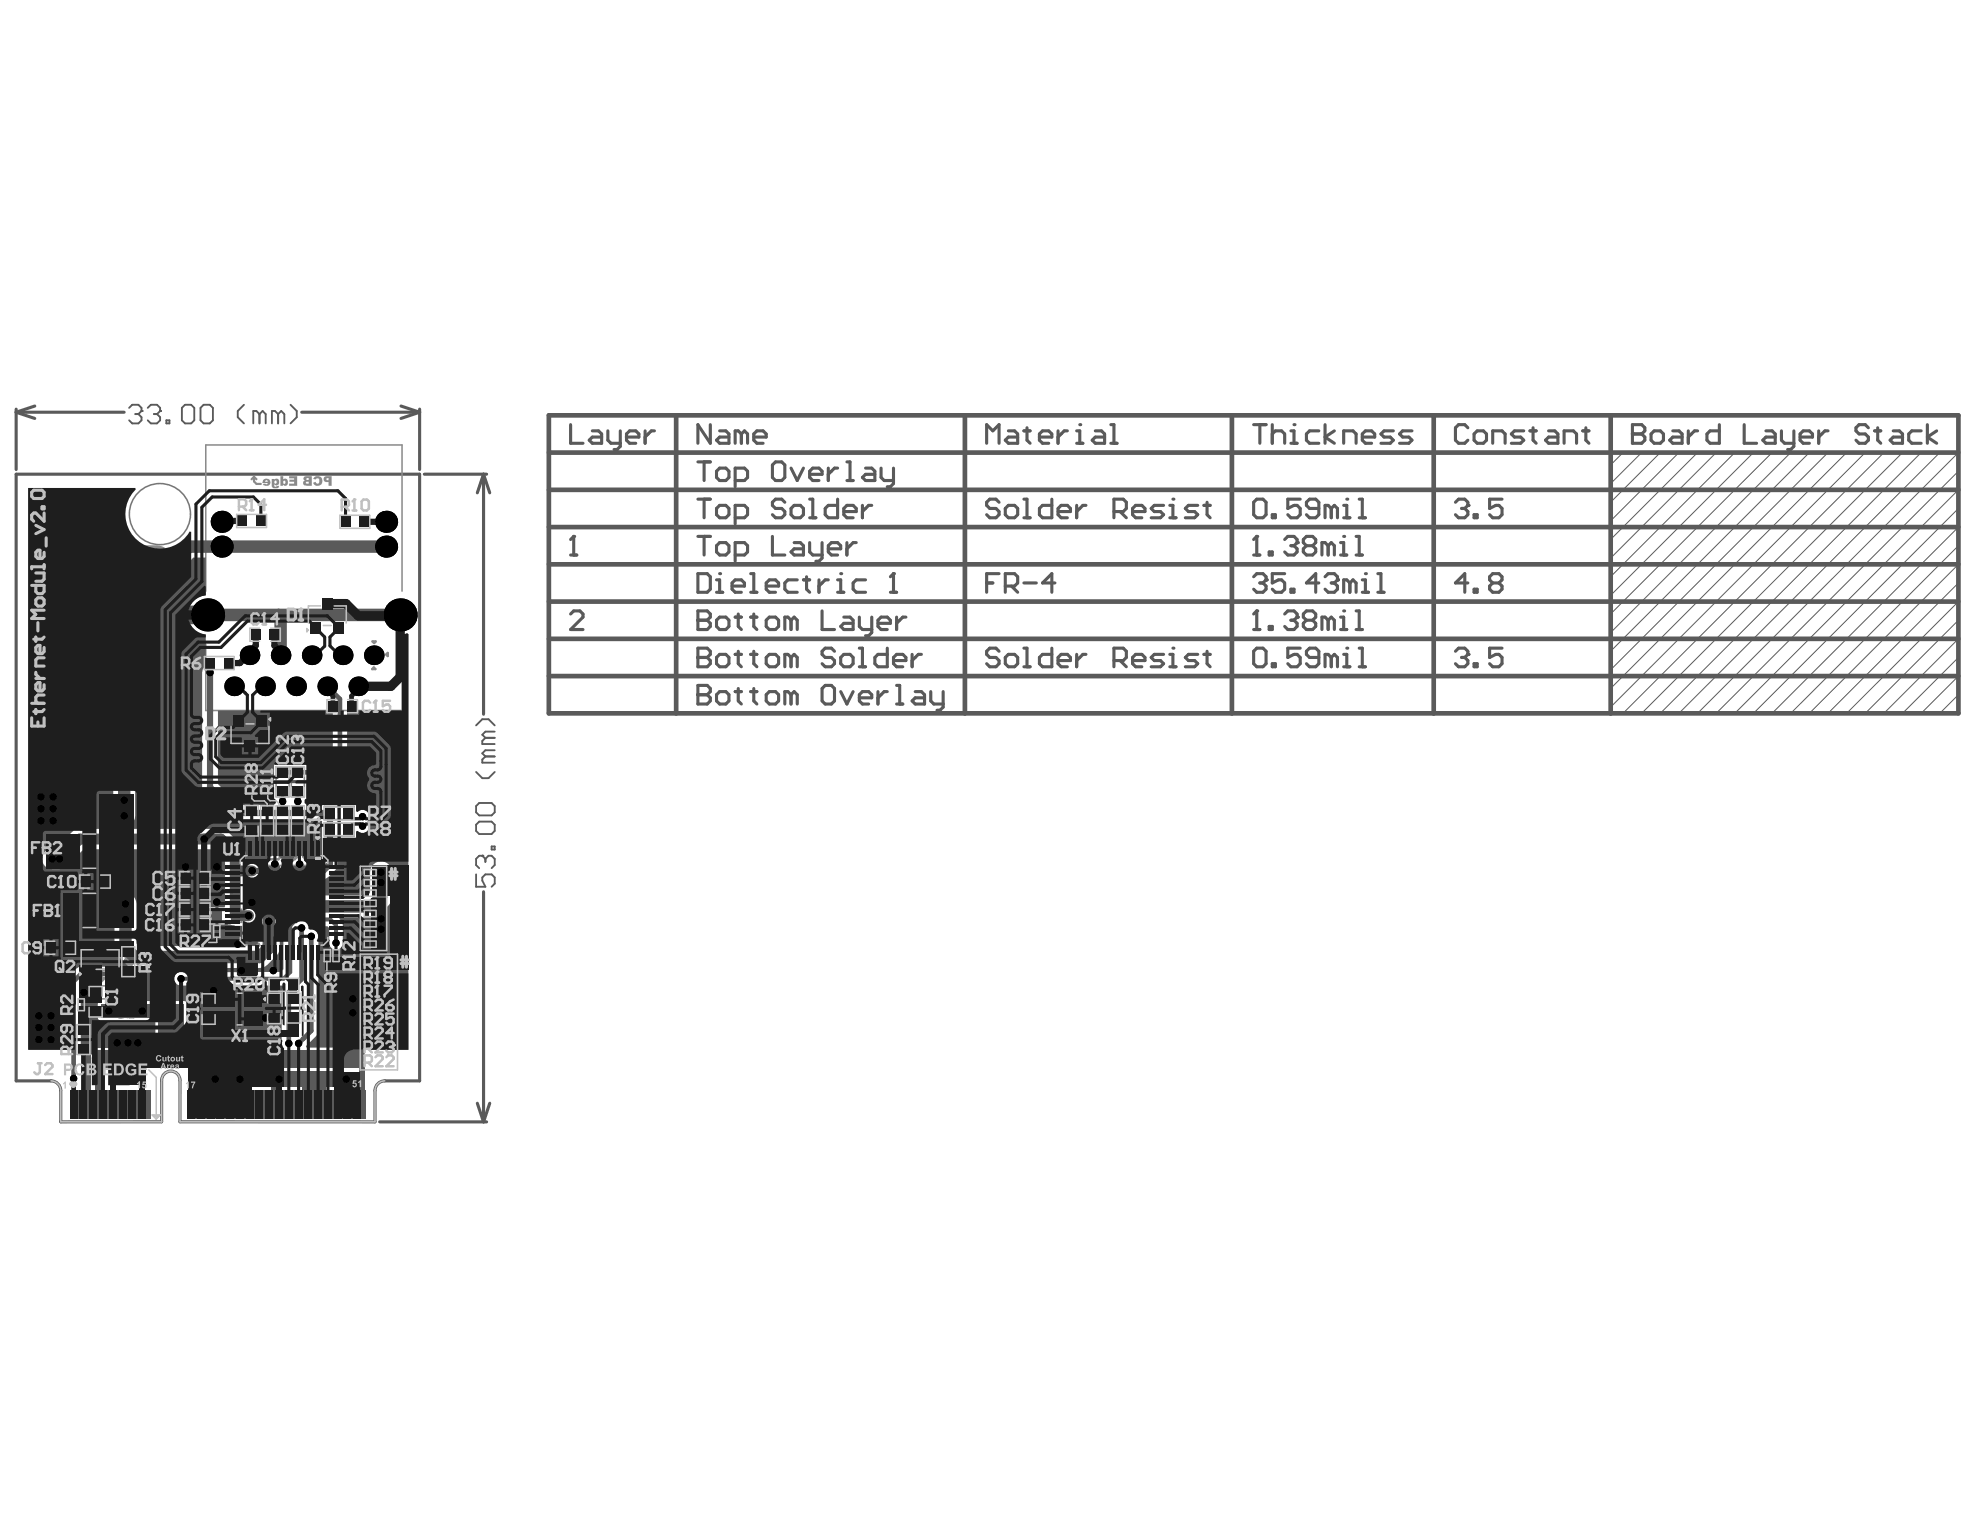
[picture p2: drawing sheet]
<svg xmlns="http://www.w3.org/2000/svg" width="279mm" height="216mm" viewBox="0 0 279 216" stroke-linecap="round" stroke-linejoin="round" font-family="sans-serif">
<g fill="none" stroke="#5a5a5a" stroke-width=".66">
<path d="M77.5 58.6h198.9v42.1h-198.9zM95.4 58.6v42.1M136.2 58.6v42.1M173.8 58.6v42.1M202.3 58.6v42.1M227.3 58.6v42.1M77.5 63.9h198.9M77.5 79.6h198.9M77.5 74.4h198.9M77.5 69.1h198.9M77.5 95.4h198.9M77.5 90.1h198.9"/>
<path d="M77.5 84.9h198.9"/>
</g>
<g fill="none" stroke="#5a5a5a" stroke-width=".14">
<path d="M229 63.9l-1.7 1.7M231.7 63.9l-4.4 4.3M234.3 63.9l-7 7M236.9 63.9l-9.6 9.6M239.5 63.9l-12.2 12.2M242.2 63.9l-14.9 14.8M244.8 63.9l-17.5 17.5M247.4 63.9l-20.1 20.1M250.1 63.9l-22.8 22.7M252.7 63.9l-25.4 25.4M255.3 63.9l-28 28M257.9 63.9l-30.6 30.6"/>
<path d="M260.6 63.9l-33.3 33.2M263.2 63.9l-35.9 35.9M265.8 63.9l-36.8 36.8M268.5 63.9l-36.8 36.8M271.1 63.9l-36.8 36.8M273.7 63.9l-36.8 36.8M276.4 79.6l-21.1 21.1M276.4 77l-23.7 23.7M276.4 74.4l-26.3 26.3M276.4 71.8l-29 28.9M276.4 69.1l-31.6 31.6M276.4 66.5l-34.2 34.2"/>
<path d="M276.4 63.9l-36.9 36.8M276.4 98l-2.7 2.7M276.4 95.4l-5.3 5.3M276.4 92.8l-7.9 7.9M276.4 90.1l-10.6 10.6M276.4 87.5l-13.2 13.2M276.4 84.9l-15.8 15.8M276.4 82.3l-18.5 18.4"/>
</g>
<path d="M80.5 59.9v2.7h1.8M80.5 78.3h.9M81 75.7v2.6M83.6 60.8h.9l.4 .4v1.4h-1.3l-.5-.5 .5-.4h1.3M85.8 60.8v1.3l.4 .5h1.3M87.5 60.8v2.2l-.4 .4h-.4M88.4 61.7h1.8v-.5l-.5-.4h-.9l-.4 .4v.9l.4 .5h.9M91 60.8v1.8M92.3 60.8h-.4l-.9 .9M80.5 86.6l.5-.4h.8l.5 .4v.5l-1.8 1.7h1.8" fill="none" stroke="#5a5a5a" stroke-width=".44"/>
<circle cx="81" cy="75.7" r=".22" fill="#5a5a5a"/>
<path d="M100.2 59.9v2.7l-1.7-2.7v2.7M81 75.7l-.5 .4M101.5 60.8h.9l.5 .4v1.4h-1.4l-.4-.5 .4-.4h1.4M104.6 61.2l-.4-.4h-.5v1.8M104.6 61.2v1.4M104.6 61.2l.5-.4 .4 .4v1.4M106.4 61.7h1.7v-.5l-.4-.4h-.9l-.4 .4v.9l.4 .5h.9M98.5 96.7v2.6h1.3l.4-.4v-.4l-.4-.5h-1.3" fill="none" stroke="#5a5a5a" stroke-width=".44"/>
<circle cx="98.5" cy="98" r=".22" fill="#5a5a5a"/>
<g fill="none" stroke="#5a5a5a" stroke-width=".44">
<path d="M98.5 96.7h1.3l.4 .5v.4l-.4 .4h-1.3M98.5 91.5v2.6h1.3l.4-.4v-.5l-.4-.4h-1.3M101.5 97.6h.9l.5 .4v.9l-.5 .4h-.9l-.4-.4v-.9zM103.7 97.6h.9M104.2 97.2v1.7l.4 .4M105.9 97.6h.9M106.4 97.2v1.7l.4 .4M108.1 98l.5-.4h.8l.5 .4v.9l-.5 .4h-.8l-.5-.4zM111.6 98l-.4-.4h-.5v1.7M111.6 98v1.3M111.6 98l.5-.4 .4 .4v1.3M116.4 96.7h.9l.5 .5v1.7l-.5 .4h-.9l-.4-.4v-1.7z"/>
<path d="M118.6 97.6l.9 1.7 .9-1.7M121.3 98.5h1.7v-.5l-.4-.4h-.9l-.4 .4v.9l.4 .4h.9M123.9 97.6v1.7M125.2 97.6h-.4l-.9 .9M126.5 96.7h.5v2.6M126.5 99.3h.9M129.1 97.6h.9l.5 .4v1.3h-1.4l-.4-.4 .4-.4h1.4M131.3 97.6v1.3l.5 .4h1.3M133.1 97.6v2.2l-.4 .4h-.5"/>
</g>
<circle cx="98.5" cy="92.8" r=".22" fill="#5a5a5a"/>
<g fill="none" stroke="#5a5a5a" stroke-width=".44">
<path d="M98.5 91.5h1.3l.4 .4v.4l-.4 .5h-1.3M98.5 86.2v2.6h1.3l.4-.4v-.4l-.4-.5h-1.3M101.5 92.3h.9l.5 .5v.9l-.5 .4h-.9l-.4-.4v-.9zM103.7 92.3h.9M104.2 91.9v1.8l.4 .4M105.9 92.3h.9M106.4 91.9v1.8l.4 .4M108.1 92.8l.5-.5h.8l.5 .5v.9l-.5 .4h-.8l-.5-.4zM111.6 92.8l-.4-.5h-.5v1.8M111.6 92.8v1.3M111.6 92.8l.5-.5 .4 .5v1.3M117.8 91.9l-.5-.4h-.9l-.4 .4v.4l.4 .5h.9l.5 .4v.5l-.5 .4h-.9l-.4-.4"/>
<path d="M119.1 92.3h.8l.5 .5v.9l-.5 .4h-.8l-.5-.4v-.9zM121.3 91.5h.4v2.6M121.3 94.1h.8M125.2 91.5v2.6h-1.3l-.4-.4v-.9l.4-.5h1.3M126.1 93.2h1.7v-.4l-.4-.5h-.9l-.4 .5v.9l.4 .4h.9M128.7 92.3v1.8M130 92.3h-.4l-.9 .9"/>
</g>
<circle cx="98.5" cy="87.5" r=".22" fill="#5a5a5a"/>
<g fill="none" stroke="#5a5a5a" stroke-width=".44">
<path d="M98.5 86.2h1.3l.4 .4v.5l-.4 .4h-1.3M98.5 80.9h1.3l.4 .5v1.7l-.4 .5h-1.3zM101.1 83.6h.9M101.1 81.8h.4v1.8M101.5 87.1h.9l.5 .4v.9l-.5 .4h-.9l-.4-.4v-.9zM103.7 87.1h.9M104.2 86.6v1.8l.4 .4M105.9 87.1h.9M106.4 86.6v1.8l.4 .4M108.1 87.5l.5-.4h.8l.5 .4v.9l-.5 .4h-.8l-.5-.4zM111.6 87.5l-.4-.4h-.5v1.7M111.6 87.5v1.3"/>
<path d="M111.6 87.5l.5-.4 .4 .4v1.3M116 86.2v2.6h1.8M119.1 87.1h.8l.5 .4v1.3h-1.3l-.5-.4 .5-.4h1.3M121.3 87.1v1.3l.4 .4h1.3M123 87.1v2.2l-.4 .4h-.5M123.9 88h1.7v-.5l-.4-.4h-.9l-.4 .4v.9l.4 .4h.9M126.5 87.1v1.7M127.8 87.1h-.4l-.9 .9"/>
</g>
<circle cx="101.5" cy="80.9" r=".22" fill="#5a5a5a"/>
<path d="M103.3 82.7h1.8v-.4l-.5-.5h-.9l-.4 .5v.8l.4 .5h.9M105.9 83.6h.9M105.9 80.9h.5v2.7M108.1 82.7h1.8v-.4l-.5-.5h-.8l-.5 .5v.8l.5 .5h.8M112.5 81.8h-1.3l-.5 .5v.8l.5 .5h1.3M113.4 81.8h.9M113.8 81.4v1.7l.5 .5M115.6 81.8v1.8M116.9 81.8h-.5l-.8 .9M118.2 83.6h.9M118.2 81.8h.4v1.8" fill="none" stroke="#5a5a5a" stroke-width=".44"/>
<circle cx="118.6" cy="80.9" r=".22" fill="#5a5a5a"/>
<path d="M122.1 81.8h-1.3l-.4 .5v.8l.4 .5h1.3M125.6 83.6h.9M126.1 80.9v2.7" fill="none" stroke="#5a5a5a" stroke-width=".44"/>
<circle cx="126.1" cy="80.9" r=".22" fill="#5a5a5a"/>
<g fill="none" stroke="#5a5a5a" stroke-width=".44">
<path d="M98.5 75.7h1.7M98.5 70.4h1.7M98.5 65.2h1.7M99.4 65.2v2.6M99.4 70.4v2.7M99.4 75.7v2.6M101.5 76.6h.9l.5 .4v.9l-.5 .4h-.9l-.4-.4v-.9zM101.5 66.1h.9l.5 .4v.9l-.5 .4h-.9l-.4-.4v-.9zM101.5 71.3h.9l.5 .5v.8l-.5 .5h-.9l-.4-.5v-.8zM103.7 78.3h1.4l.4-.4v-.9l-.4-.4h-1.4v2.6M103.7 73.1h1.4l.4-.5v-.8l-.4-.5h-1.4v2.6M103.7 67.8h1.4l.4-.4v-.9l-.4-.4h-1.4v2.6"/>
<path d="M109 75.7v2.6h1.7M109 65.6l.4-.4h.9l.4 .4v1.8l-.4 .4h-.9l-.4-.4zM110.7 70.9l-.4-.5h-.9l-.4 .5v.4l.4 .5h.9l.4 .4v.4l-.4 .5h-.9l-.4-.5M111.6 71.8l.5-.5h.8l.5 .5v.8l-.5 .5h-.8l-.5-.5zM111.6 66.1l.9 1.7 .9-1.7M112.1 76.6h.8l.5 .4v1.3h-1.3l-.5-.4 .5-.5h1.3M114.3 76.6v1.3l.4 .4h1.3M114.3 66.9h1.7v-.4l-.4-.4h-.9l-.4 .4v.9l.4 .4h.9M114.3 70.4h.4v2.7M114.3 73.1h.8M116 76.6v2.2l-.4 .4h-.5M116.9 77.4h1.7v-.4l-.4-.4h-.9l-.4 .4v.9l.4 .4h.9"/>
<path d="M116.9 66.1v1.7M118.2 70.4v2.7h-1.3l-.5-.5v-.8l.5-.5h1.3M118.2 66.1h-.4l-.9 .8M119.1 72.2h1.7v-.4l-.4-.5h-.9l-.4 .5v.8l.4 .5h.9M119.5 76.6v1.7M119.5 65.2h.4v2.6M119.5 67.8h.9M120.8 76.6h-.4l-.9 .8M121.7 71.3v1.8M122.1 66.1h.9l.5 .4v1.3h-1.4l-.4-.4 .4-.5h1.4M123 71.3h-.4l-.9 .9M124.3 66.1v1.3l.5 .4h1.3"/>
<path d="M126.1 66.1v2.1l-.5 .5h-.4M139.2 62.6v-2.7l.9 .9 .9-.9v2.7M142.3 60.8h.9l.4 .4v1.4h-1.3l-.4-.5 .4-.4h1.3M144.5 60.8h.9M144.9 60.4v1.7l.5 .5M146.7 61.7h1.7v-.5l-.4-.4h-.9l-.4 .4v.9l.4 .5h.9M149.3 60.8v1.8M150.6 60.8h-.4l-.9 .9M151.9 60.8h.5v1.8M151.9 62.6h.9M126.1 80.9l-.5 .5"/>
</g>
<circle cx="152.4" cy="59.9" r=".22" fill="#5a5a5a"/>
<g fill="none" stroke="#5a5a5a" stroke-width=".44">
<path d="M156.7 59.9h.5v2.7M154.6 60.8h.8l.5 .4v1.4h-1.3l-.5-.5 .5-.4h1.3M156.7 62.6h.9M141 91.9l-.5-.4h-.8l-.5 .4v.4l.5 .5h.8l.5 .4v.5l-.5 .4h-.8l-.5-.4M141.9 92.8l.4-.5h.9l.4 .5v.9l-.4 .4h-.9l-.4-.4zM144.5 91.5h.4v2.6M144.5 94.1h.9M148.4 91.5v2.6h-1.3l-.4-.4v-.9l.4-.5h1.3M149.3 93.2h1.8v-.4l-.5-.5h-.9l-.4 .5v.9l.4 .4h.9M151.9 92.3v1.8M153.2 92.3h-.4l-.9 .9M157.2 93.2h1.3l.4-.4v-.9l-.4-.4h-1.3v2.6"/>
<path d="M158.1 93.2l.8 .9M159.8 93.2h1.8v-.4l-.5-.5h-.8l-.5 .5v.9l.5 .4h.8M164.2 92.3h-1.3l-.5 .5 .5 .4h.9l.4 .5-.4 .4h-1.4M165.1 94.1h.8M165.1 92.3h.4v1.8"/>
</g>
<circle cx="165.5" cy="91.5" r=".22" fill="#5a5a5a"/>
<g fill="none" stroke="#5a5a5a" stroke-width=".44">
<path d="M141 70.9l-.5-.5h-.8l-.5 .5v.4l.5 .5h.8l.5 .4v.4l-.5 .5h-.8l-.5-.5M141.9 71.8l.4-.5h.9l.4 .5v.8l-.4 .5h-.9l-.4-.5zM144.5 70.4h.4v2.7M144.5 73.1h.9M148.4 70.4v2.7h-1.3l-.4-.5v-.8l.4-.5h1.3M149.3 72.2h1.8v-.4l-.5-.5h-.9l-.4 .5v.8l.4 .5h.9M151.9 71.3v1.8M153.2 71.3h-.4l-.9 .9M157.2 72.2h1.3l.4-.4v-.9l-.4-.5h-1.3v2.7M158.1 72.2l.8 .9M159.8 72.2h1.8v-.4l-.5-.5h-.8l-.5 .5v.8l.5 .5h.8M164.2 71.3h-1.3l-.5 .5 .5 .4h.9l.4 .4-.4 .5h-1.4"/>
<path d="M165.1 73.1h.8M165.1 71.3h.4v1.8M139.2 82.3h.9M141 80.9h-1.8v2.7M141.9 82.7h1.3l.4-.4v-.9l-.4-.5h-1.3v2.7M142.7 82.7l.9 .9M144.5 82.3h1.7M148.9 82.3h-1.8l1.3-1.4v2.7M169 92.3h-1.3l-.4 .5 .4 .4h.9l.4 .5-.4 .4h-1.3M169.9 92.3h.9M170.3 91.9v1.8l.5 .4"/>
</g>
<circle cx="165.5" cy="70.4" r=".22" fill="#5a5a5a"/>
<path d="M176.9 59.9h1.8M177.8 59.9v2.7M179.5 59.9v2.7M169 71.3h-1.3l-.4 .5 .4 .4h.9l.4 .4-.4 .5h-1.3M169.9 71.3h.9M170.3 70.9v1.7l.5 .5M179.5 61.2l.5-.4h.8l.5 .4v1.4M182.2 60.8h.4v1.8M182.2 62.6h.8" fill="none" stroke="#5a5a5a" stroke-width=".44"/>
<circle cx="182.6" cy="59.9" r=".22" fill="#5a5a5a"/>
<g fill="none" stroke="#5a5a5a" stroke-width=".44">
<path d="M187 59.9v2.7M186.1 60.8h-1.3l-.4 .4v.9l.4 .5h1.3M188.3 60.8l-1.3 .9 1.3 .9M189.6 62.6v-1.8h1.3l.5 .4v1.4M192.2 61.7h1.8v-.5l-.4-.4h-.9l-.5 .4v.9l.5 .5h.9M196.6 60.8h-1.3l-.4 .4 .4 .5h.9l.4 .4-.4 .5h-1.3M199.2 60.8h-1.3l-.4 .4 .4 .5h.9l.4 .4-.4 .5h-1.3M177.3 91.5h.9l.5 .4v1.8l-.5 .4h-.9l-.4-.4v-1.8zM179.5 93.7h.5v.4h-.5zM183.5 91.5h-1.8v1.3l.9-.5h.4l.5 .5v.9l-.5 .4h-.8l-.5-.4M186.1 92.8h-1.3l-.4-.5v-.4l.4-.4h.9l.4 .4v1.8l-.4 .4h-.9l-.4-.4M187.9 92.8l-.5-.5h-.4v1.8"/>
<path d="M187.9 92.8v1.3M187.9 92.8l.4-.5 .4 .5v1.3M189.6 94.1h.9M189.6 92.3h.4v1.8"/>
</g>
<circle cx="190" cy="91.5" r=".22" fill="#5a5a5a"/>
<path d="M176.9 88.8h.9M177.3 86.2v2.6M191.8 94.1h.9M191.8 91.5h.4v2.6" fill="none" stroke="#5a5a5a" stroke-width=".44"/>
<circle cx="177.3" cy="86.2" r=".22" fill="#5a5a5a"/>
<path d="M177.3 86.2l-.4 .4M179.1 88.4h.4v.4h-.4zM181.3 86.6l.4-.4h.9l.4 .4v.5" fill="none" stroke="#5a5a5a" stroke-width=".44"/>
<circle cx="183" cy="87.1" r=".22" fill="#5a5a5a"/>
<path d="M182.2 87.5h.4M182.6 87.5l.4 .5v.4l-.4 .4h-.9l-.4-.4M183 87.1l-.4 .4M184.4 87.5h.8M184.4 87.5l-.5 .5v.4l.5 .4h.8l.5-.4v-.4l-.5-.5M184.4 87.5l-.5-.4v-.5l.5-.4h.8l.5 .4v.5l-.5 .4M187.4 87.5l-.4-.4h-.5v1.7M187.4 87.5v1.3M187.4 87.5l.5-.4 .4 .4v1.3M189.2 88.8h.8M189.2 87.1h.4v1.7" fill="none" stroke="#5a5a5a" stroke-width=".44"/>
<circle cx="189.6" cy="86.2" r=".22" fill="#5a5a5a"/>
<path d="M176.9 81.4l.4-.5h.9l.5 .5v.4M191.4 88.8h.8M191.4 86.2h.4v2.6" fill="none" stroke="#5a5a5a" stroke-width=".44"/>
<circle cx="178.7" cy="81.8" r=".22" fill="#5a5a5a"/>
<path d="M177.8 82.3h.4M178.2 82.3l.5 .4v.4l-.5 .5h-.9l-.4-.5M178.7 81.8l-.5 .5M181.3 80.9h-1.8v1.4l.9-.5h.4l.5 .5v.8l-.5 .5h-.8l-.5-.5M182.2 83.1h.4v.5h-.4zM186.1 82.3h-1.7l1.3-1.4v2.7M187 81.4l.4-.5h.9l.4 .5v.4" fill="none" stroke="#5a5a5a" stroke-width=".44"/>
<circle cx="188.7" cy="81.8" r=".22" fill="#5a5a5a"/>
<path d="M187.9 82.3h.4M188.3 82.3l.4 .4v.4l-.4 .5h-.9l-.4-.5M188.7 81.8l-.4 .5M190.5 82.3l-.5-.5h-.4v1.8M190.5 82.3v1.3M190.5 82.3l.4-.5 .5 .5v1.3M192.2 83.6h.9M192.2 81.8h.5v1.8" fill="none" stroke="#5a5a5a" stroke-width=".44"/>
<circle cx="192.7" cy="80.9" r=".22" fill="#5a5a5a"/>
<path d="M176.9 78.3h.9M177.3 75.7v2.6M194.4 83.6h.9M194.4 80.9h.5v2.7" fill="none" stroke="#5a5a5a" stroke-width=".44"/>
<circle cx="177.3" cy="75.7" r=".22" fill="#5a5a5a"/>
<path d="M177.3 75.7l-.4 .4M179.1 77.9h.4v.4h-.4zM181.3 76.1l.4-.4h.9l.4 .4v.5" fill="none" stroke="#5a5a5a" stroke-width=".44"/>
<circle cx="183" cy="76.6" r=".22" fill="#5a5a5a"/>
<path d="M182.2 77h.4M182.6 77l.4 .4v.5l-.4 .4h-.9l-.4-.4M183 76.6l-.4 .4M184.4 77h.8M184.4 77l-.5 .4v.5l.5 .4h.8l.5-.4v-.5l-.5-.4M184.4 77l-.5-.4v-.5l.5-.4h.8l.5 .4v.5l-.5 .4M187.4 77l-.4-.4h-.5v1.7M187.4 77v1.3M187.4 77l.5-.4 .4 .4v1.3M189.2 78.3h.8M189.2 76.6h.4v1.7" fill="none" stroke="#5a5a5a" stroke-width=".44"/>
<circle cx="189.6" cy="75.7" r=".22" fill="#5a5a5a"/>
<path d="M177.3 70.4h.9l.5 .5v1.7l-.5 .5h-.9l-.4-.5v-1.7zM179.5 72.6h.5v.5h-.5zM183.5 70.4h-1.8v1.4l.9-.5h.4l.5 .5v.8l-.5 .5h-.8l-.5-.5M186.1 71.8h-1.3l-.4-.5v-.4l.4-.5h.9l.4 .5v1.7l-.4 .5h-.9l-.4-.5M187.9 71.8l-.5-.5h-.4v1.8M187.9 71.8v1.3M187.9 71.8l.4-.5 .4 .5v1.3M189.6 73.1h.9M189.6 71.3h.4v1.8M191.4 78.3h.8M191.4 75.7h.4v2.6" fill="none" stroke="#5a5a5a" stroke-width=".44"/>
<circle cx="190" cy="70.4" r=".22" fill="#5a5a5a"/>
<g fill="none" stroke="#5a5a5a" stroke-width=".44">
<path d="M191.8 73.1h.9M191.8 70.4h.4v2.7M207.1 60.4l-.4-.5h-.9l-.4 .5v1.7l.4 .5h.9l.4-.5M208 61.2l.4-.4h.9l.5 .4v.9l-.5 .5h-.9l-.4-.5zM210.6 62.6v-1.8h1.4l.4 .4v1.4M215 60.8h-1.3l-.4 .4 .4 .5h.9l.4 .4-.4 .5h-1.3M215.9 60.8h.9M216.3 60.4v1.7l.5 .5M218.5 60.8h.9l.4 .4v1.4h-1.3l-.4-.5 .4-.4h1.3M220.7 62.6v-1.8h1.3l.5 .4v1.4M223.3 60.8h.9M223.8 60.4v1.7l.4 .5"/>
<path d="M205.4 91.9l.4-.4h.9l.4 .4v.4"/>
</g>
<circle cx="207.1" cy="92.3" r=".22" fill="#5a5a5a"/>
<path d="M205.4 70.9l.4-.5h.9l.4 .5v.4M206.3 92.8h.4M206.7 92.8l.4 .4v.5l-.4 .4h-.9l-.4-.4M207.1 92.3l-.4 .5M207.1 82.3h-1.7l1.3-1.4v2.7M208 93.7h.4v.4h-.4zM208 83.1h.4v.5h-.4zM210.6 82.3l-.4-.5v-.4l.4-.5h.9l.5 .5v.4l-.5 .5M210.6 82.3l-.4 .4v.4l.4 .5h.9l.5-.5v-.4l-.5-.4M210.6 82.3h.9M212 91.5h-1.8v1.3l.9-.5h.4l.5 .5v.9l-.5 .4h-.9l-.4-.4" fill="none" stroke="#5a5a5a" stroke-width=".44"/>
<circle cx="207.1" cy="71.3" r=".22" fill="#5a5a5a"/>
<path d="M230.4 59.9v2.7h1.3l.4-.5v-.4l-.4-.5h-1.3M206.3 71.8h.4M206.7 71.8l.4 .4v.4l-.4 .5h-.9l-.4-.5M207.1 71.3l-.4 .5M208 72.6h.4v.5h-.4zM212 70.4h-1.8v1.4l.9-.5h.4l.5 .5v.8l-.5 .5h-.9l-.4-.5" fill="none" stroke="#5a5a5a" stroke-width=".44"/>
<circle cx="230.4" cy="61.2" r=".22" fill="#5a5a5a"/>
<g fill="none" stroke="#5a5a5a" stroke-width=".44">
<path d="M2.3 57.7v8.6M2.3 58.2l2.6 .8M2.3 58.2h15.2M4.9 57.3l-2.6 .9M42.6 58.2h16.6M56.6 57.3l2.6 .9M59.2 57.7v8.6M59.2 58.2l-2.6 .8M230.4 59.9h1.3l.4 .5v.4l-.4 .4h-1.3M242.6 59.9v2.7h-1.3l-.4-.5v-.9l.4-.4h1.3M246.1 59.9v2.7h1.8M272 59.9v2.7"/>
<path d="M2.3 66.9h56.9v85.6h-4.9a1.38 1.38 0 0 0-1.4 1.4v4.4h-27.5v-5.9a1.29 1.29 0 0 0-1.3-1.3 1.29 1.29 0 0 0-1.3 1.3v5.9h-14.2v-4.4a1.38 1.38 0 0 0-1.4-1.4h-4.9zM59.9 66.9h8.8M68.2 66.9l.9 2.6M68.2 66.9l-.8 2.6M68.2 66.9v33.9M233 61.2l.4-.4h.9l.4 .4v.9l-.4 .5h-.9l-.4-.5zM236 60.8h.9l.5 .4v1.4h-1.4l-.4-.5 .4-.4h1.4M238.2 60.8v1.8M239.6 60.8h-.5l-.9 .9M249.2 60.8h.9l.4 .4v1.4h-1.3l-.4-.5 .4-.4h1.3M251.4 60.8v1.3l.4 .5h1.3M253.1 60.8v2.2l-.4 .4h-.4"/>
<path d="M254 61.7h1.8v-.5l-.5-.4h-.9l-.4 .4v.9l.4 .5h.9M256.6 60.8v1.8M258 60.8h-.5l-.9 .9M263.6 60.4l-.4-.5h-.9l-.4 .5v.4l.4 .4h.9l.4 .5v.4l-.4 .5h-.9l-.4-.5M264.5 60.8h.9M265 60.4v1.7l.4 .5M267.2 60.8h.8l.5 .4v1.4h-1.3l-.5-.5 .5-.4h1.3M271.1 60.8h-1.3l-.5 .4v.9l.5 .5h1.3M273.3 60.8l-1.3 .9 1.3 .9M68.2 125.8v32.5M53.6 158.3h15.1M67.4 155.7l.8 2.6"/>
<path d="M69.1 155.7l-.9 2.6"/>
</g>
<g fill="none" stroke="#5a5a5a" stroke-width=".26">
<path d="M18.2 57.6l.5-.5h.8l.5 .5v.4M19.1 58.4h.4M19.5 58.4l.5 .5v.4l-.5 .4h-.8l-.5-.4M20 58h.1M20 58l-.5 .4M20.8 57.6l.5-.5h.9l.4 .5v.4M21.7 58.4h.5M22.2 58.4l.4 .5v.4l-.4 .4h-.9l-.5-.4M22.6 58h.1M22.6 58l-.4 .4M23.5 59.3h.4v.4h-.4zM25.7 57.6l.4-.5h.9l.4 .5v1.7l-.4 .4h-.9l-.4-.4z"/>
<path d="M28.3 57.6l.4-.5h.9l.4 .5v1.7l-.4 .4h-.9l-.4-.4zM34.4 57.1l-.9 .9v.9l.9 .8M36.6 58.4l-.4-.4h-.5v1.7M36.6 58.4v1.3M36.6 58.4l.5-.4 .4 .4v1.3M39.2 58.4l-.4-.4h-.4v1.7M39.2 58.4v1.3M39.2 58.4l.5-.4 .4 .4v1.3M41 57.1l.9 .9v.9l-.9 .8M67.2 113.8l.4-.5h1.8l.4 .5v.8l-.4 .5h-1.8l-.4-.5zM67.2 116.4l.4-.5h1.8l.4 .5v.9l-.4 .4h-1.8l-.4-.4zM67.2 108.9l.9 .9h.8l.9-.9"/>
<path d="M67.2 102.4l.9-.9h.8l.9 .9M68.5 104.1l-.4 .5v.4h1.7M68.5 106.7l-.4 .5v.4h1.7M68.5 106.7h1.3M68.5 104.1h1.3M69.4 119.4h.4v.5h-.4zM69.8 105.9h-1.3l-.4 .4 .4 .4M69.8 103.2h-1.3l-.4 .5 .4 .4M67.2 123.4v1.7h1.3l-.4-.8v-.5l.4-.4h.9l.4 .4v.9l-.4 .4M68.1 120.8h.1M68.1 120.8h-.5l-.4 .4v.9l.4 .4M68.1 120.8l.4 .4"/>
<path d="M68.5 121.2l.4-.4h.5l.4 .4v.9l-.4 .4M68.5 121.2v.4"/>
</g>
<circle cx="22.6" cy="72.5" r="4.3" fill="none" stroke="#787878" stroke-width=".22"/>
<g fill="#8c8c8c">
<path d="M17 84.7h4.6v1.4h-1.6v1.5h1.6v1.5h-4.6v-1.4l1.8-.1v-1.5h-1.8z"/>
<path d="M10.5 101.7l.7-.5 .9-.5 1-.3 1.1-.3h.9l1.2 .2 1.8 .6 1.8 .9 1.8 1.4 2.7 2.9 3.1 3.1-5.4 1.2-2.9 .3h-2.6l-1.2-.3-1.1-.4-1-.5-1-.8-1.1-1-.7-1.1-.6-1.1-.2-1-.1-.7 .2-1 .8 .6 .8 2.5 1 2.3-.7-2.3-.4-2 2.2 1.2 .6 2.1 .9 1.9-.7-2-.3-1.7 2.1 .8 .7 2 .7 1.4-.6-1.7-.4-1.5 2 .5 .7 1.6 .7 1.1-.7-1.5-.3-1.1 1.7 .4 .9 1.5-.6-1.5 2 .4 2.3 .5-2.7-.8-2.7-.5 1.7-1-.9 .3-1.1 .6-2.8-.9 1.4-.7 1.7-.8-1.9 .5-1.7 .8-1.9-.8 1.9-1 2.8-1.2-1 .2-1.6 .5-2.8 1.1-1.1-.6-1.1-.8 2.5-1.2 3.3-.9-1.5 .1-1.7 .4-1.6 .6-1.5 .7-.9-.6z"/>
<path d="M13.1 90.5h1.5l.5 .3 .1 .5-.3 .5 .3 .3v.3l-.3 .6 .3 .1v.4h-2.1v-.5h1.4l.2-.2 .1-.3-.1-.1-.2-.1h-1.4v-.5l1.4-.1 .2-.1 .1-.3-.1-.2h-.2h-1.4z"/>
<path d="M13.3 96.6l.3-.3a.17 .17 0 0 1 .3 0 .17 .17 0 0 1 0 .3v.2l-.3 .1-.1 .2 .1 .3 .1 .2h.6h.3l.2-.4-.2-.3a.18 .18 0 0 1-.2-.1 .18 .18 0 0 1 .1-.2v-.1a.19 .19 0 0 1 .2-.2 .19 .19 0 0 1 .2 .2l.3 .4v.7l-.4 .4-.5 .2-.6-.1-.5-.3-.1-.7z"/>
<path d="M15.4 86h.5v.5h-.5z"/>
<path d="M13.1 86h2.1v.5h-2.1z"/>
<path d="M13.1 81.4h1.4l.5 .1 .2 .6-.1 .3-.2 .3h.3v.5h-2.1v-.5l1.4-.1 .2-.1 .1-.3-.3-.3h-1.4z"/>
<path d="M13.1 79.9h.5l-.1 .2 .1 .1 1.1 .1 .1-.4h.3l.1 .3 .7 .1-.3 .5h-.4l-.1 .2h-.3l-.1-.2-1.4-.1-.2-.3z"/>
<path d="M17.4 80.2l.5-.3 .4-.1h.5l.4 .2 .5 .6 .5 1.6 .2 .3 .3-.2 .1-.4-.1-.4-.5-.2 .1-1.4 .7 .3 .5 .6 .2 .9-.1 .8-.2 .7-.5 .4-.7 .2-.7-.3-.4-.6-.4-1.5-.2-.2-.3-.1-.3 .3-.1 .4 .1 .5 .4 .2a.24 .24 0 0 1 .2 .1 .24 .24 0 0 1 .1 .3l-.1 1.1-.9-.3-.5-.6-.2-.6v-1.1l.2-.6z"/>
<path d="M13.1 87h2.8v.6h-2.8z"/>
<path d="M11.3 77.7l.8-.5 .8-.3h9.3l.6 .2 .6 .3 .4 .3 .4 .6 .1 .6v26.8l-.5-.6v-26l-.2-.6-.6-.7-.8-.3h-9.3l-.8 .3-.6 .6-.2 .7v21.7l-.5 .4v-22.3l.1-.6z"/>
<path d="M13.1 83.6v.6h.2l-.2 .4v.4l.3 .5h.4l.3-.1 .3-.9a.17 .17 0 0 1 .1-.2 .17 .17 0 0 1 .2 0l.1 .4-.3 .3 .1 .5 .4-.2 .2-.4v-.6l-.2-.4-.2-.1-1.3-.1zM13.6 84.4l.5-.1-.2 .6-.1 .1h-.2l-.1-.2z"/>
<path d="M17.4 90.3l-.3 .5-.2 .7 .1 .8 .3 .7 .5 .4 .6 .2h.7l.6-.3 .5-.6 .2-.7-.1-1-.4-.7-.6-.4-.8-.1-.7 .2zM18 91.3l.4-.2h.7l.4 .4v.4l-.2 .3-.3 .1h-.8l-.3-.3-.1-.2z"/>
<path d="M13.3 88.3l-.2 .6 .3 .6h-1v.5h2.8v-.5h-.3l.2-.3 .1-.4-.3-.5-.4-.2-.5-.1-.4 .1zM13.6 88.7l.3-.1h.6l.2 .2 .1 .3-.4 .4-.6-.1-.3-.3z"/>
<path d="M13.1 95a1.08 1.08 0 0 0 2.1 0 1.08 1.08 0 0 0-2.1 0zM13.6 94.7l.3-.2h.6l.2 .3v.4l-.3 .2h-.6l-.3-.3z"/>
<path d="M17 93.7v1.6l1.7 .9 .1 .3 .1 .3h-1.9v1.4h4.6v-3l-.2-.5-.2-.4-.7-.2h-.6l-.6 .4-.3 .6-.2-.4-.3-.2zM19.9 95.6l.4-.1 .3 .2 .1 1.1h-1v-.7z"/>
</g>
<g fill="none" stroke="#8c8c8c" stroke-width=".22">
<path d="M29 90.9v9.4h27.7v-9.4M29 83.4v-20.6h27.7v20.6M39 108.2h1.8v4.2h-1.8zM41.1 108.2h1.8v4.2h-1.8zM45.8 116.1h4.2v1.9h-4.2zM45.8 113.8h4.2v1.8h-4.2zM12.1 139.1h4.2v1.9h-4.2zM17 136.7h2.7v1.4h-2.7zM18.4 138.9h-1.3v.5M18.9 140v.1M18.9 138.4h.4l-.2 .2zM31.1 128.3h-1.3v1.9h1.3"/>
<path d="M32.7 128.3h1.4v1.9h-1.4M35.8 130.8h-1.4v1.8h1.4M37.4 130.8h1.3v1.8h-1.3M37.9 125.1v1.3h1.8v-1.3M37.9 123.5v-1.4h1.8v1.4M40.3 125.1v1.3h1.8v-1.3M40.3 123.5v-1.4h1.8v1.4M42.5 123.5v-1.4h1.8v1.4M42.5 125.1v1.3h1.8v-1.3M17.1 140.7v.4h1.3"/>
</g>
<path d="M17 136.7h2.8" fill="none" stroke="#8c8c8c" stroke-width=".14"/>
<path d="M52.5 94.4l.2-.2 .3 .2zM52.6 90.5h.4l-.2 .2zM54.5 92.4l.2-.3v.5z" fill="none" stroke="#8c8c8c" stroke-width=".35"/>
<path d="M35.8 67.3v.6l.4 .4h.6M35.8 67.3l-.3 .3M35.8 67.3l.4 .3" fill="none" stroke="#8c8c8c" stroke-width=".31"/>
<path d="M6.8 98.7h1.8v-.9l-.3-.3h-.6l-.3 .3v.9M6.8 99.3h1.2l.6 .5-.6 .6h-1.2M6.8 97.5l.6 .6M7.7 96.9v-.8l-.3-.3h-.3l-.3 .3v.8h1.8M7.7 99.3v1.1M6.8 104.8l.3-.3h1.2l.3 .3v.6l-.3 .3h-1.2l-.3-.3zM6.8 107.4h1.8v-.8l-.3-.3h-.6l-.3 .3v.8M6.8 108v1.2h1.8v-1.2M6.8 109.8v1.1h.3l1.2-1.1h.3v1.1M6.8 106.3l.6 .6M7.1 101l-.3 .3v.6l.3 .3h1.2l.3-.3v-.6l-.3-.3M7.7 108.6v.6" fill="none" stroke="#8c8c8c" stroke-width=".44"/>
<circle cx="7.7" cy="96.9" r=".22" fill="#8c8c8c"/>
<g fill="none" stroke="#8c8c8c" stroke-width=".44">
<path d="M6.8 78.8v.6M6.8 80l.6 .6M6.8 79.1h1.8M6.8 75.6h1.8M8.6 75v1.2M8.6 78.8v.6M8.6 76.8h-1.8l1.8 1.2h-1.8M6.8 81.2h1.8v-.9l-.3-.3h-.6l-.3 .3v.9M6.8 82.9h1.8v-.9l-.3-.3h-.6l-.3 .3v.9M6.8 85.5l.3-.2h1.2l.3 .2v.6l-.3 .3h-1.2l-.3-.3zM6.8 87.3l.3-.3h1.2l.3 .3v.6l-.3 .3h-1.2l-.3-.3zM6.8 94.3l.3-.3h1.2l.3 .3v.6l-.3 .3h-1.2l-.3-.3z"/>
<path d="M6.8 84.1h1.8M7.7 89.3v.6M7.7 96.9v-.8l.3-.3h.3l.3 .3v.8M8.6 83.5v1.2M8.6 88.8v1.1h-1.8M8.6 92.3h-1.8l1.8 1.1h-1.8"/>
</g>
<g fill="#8c8c8c">
<path d="M44.3 67.3l.5-.1a.69 .69 0 0 1 .7 .6 .69 .69 0 0 1-.5 .7 .69 .69 0 0 1-.8-.4l.4-.1a.27 .27 0 0 0 .3 .2 .27 .27 0 0 0 .2-.4 .25 .25 0 0 0-.2-.3 .25 .25 0 0 0-.3 .2l-.4-.1z"/>
<path d="M40.8 67.2h1.1v1.4h-1.1v-.4h.7v-.2h-.7v-.3h.7v-.2h-.7z"/>
<path d="M46.1 67.5h.3v.3h-.2a.14 .14 0 0 1-.1-.1 .14 .14 0 0 1 0-.2zM45.7 67.4a.43 .43 0 0 0 0 .4 .43 .43 0 0 0 .4 .2h.3v.6h.4v-1.4h-.8z"/>
<path d="M43.2 67.5h.4v.2h-.3zM43.2 68h.4v.2h-.3a.15 .15 0 0 1-.1 0 .15 .15 0 0 1 0-.2zM42.9 67.3l-.1 .3 .2 .2a.39 .39 0 0 0-.2 .5 .39 .39 0 0 0 .5 .3h.7v-1.4z"/>
<path d="M39.6 67.2v1.4h.3v-.2a.43 .43 0 0 0 .6 .1 .43 .43 0 0 0 .1-.6 .37 .37 0 0 0-.2-.3 .37 .37 0 0 0-.4 .1v-.5zM40 67.9a.2 .2 0 0 1 .3 .1 .2 .2 0 0 1-.3 .2z"/>
<path d="M38.7 67.9a.19 .19 0 0 1 .3 0 .19 .19 0 0 1-.1 .3 .19 .19 0 0 1-.2-.2zM38.3 67.6v.9a.56 .56 0 0 0 .5 .4 .56 .56 0 0 0 .6-.2v-.1l-.6 .1-.1-.3a.47 .47 0 0 0 .7-.1 .47 .47 0 0 0-.1-.7 .36 .36 0 0 0-.6 .1v-.1z"/>
<path d="M37.5 67.8h.2l.1 .2h-.4zM37.1 67.8l-.1 .4h.8l-.1 .1h-.6a.54 .54 0 0 0 .8 .2 .54 .54 0 0 0-.1-.9 .57 .57 0 0 0-.7 .2z"/>
</g>
<path d="M18.9 134.6l-.3-.3h-.6l-.3 .3v.3M20 135.5l-.5 .6M20.6 135.5h-.9l-.2-.3v-.6l.2-.3h.9v1.8" fill="none" stroke="#8c8c8c" stroke-width=".44"/>
<circle cx="17.7" cy="134.9" r=".22" fill="#8c8c8c"/>
<path d="M15.9 134.6l.3-.3h.6l.3 .3v1.2l-.3 .3h-.6l-.3-.3zM17.7 134.9l.3 .3M18 135.2h.3M18 135.2l-.3 .3v.3l.3 .3h.6l.3-.3" fill="none" stroke="#8c8c8c" stroke-width=".44"/>
<path d="M39 107.7h1.6v-.8l-.3-.3h-.5l-.3 .3v.8M39 106.6l.5 .6M39 105.6v.5M39 105.9h1.6" fill="none" stroke="#8c8c8c" stroke-width=".35"/>
<circle cx="40.6" cy="105.9" r=".18" fill="#8c8c8c"/>
<path d="M39 104.1l.3-.3h.2l.3 .3v.8h-.5l-.3-.3zM40.6 105.9l-.3 .2M40.6 103.8l-.3 .5-.5 .6M41.2 107.7h1.5v-.8l-.3-.3h-.5l-.2 .3v.8M41.2 106.6l.5 .6M41.2 105.6v.5M41.2 105.9h1.5" fill="none" stroke="#8c8c8c" stroke-width=".35"/>
<circle cx="42.7" cy="105.9" r=".18" fill="#8c8c8c"/>
<path d="M42.7 105.9l-.3 .2M42.7 103.8v1.1h-.8l.3-.6v-.2l-.3-.3h-.5l-.2 .3v.5l.2 .3M46.4 112.3h1.1l-.8-.9v1.8M46.4 118.6h1.2v.9l-.6-.3h-.3l-.3 .3v.6l.3 .3h.6l.3-.3M48.7 112.6l-.6 .6M48.7 119.8l-.6 .6M49.3 112.6h-.9l-.3-.3v-.6l.3-.3h.9v1.8M49.3 119.8h-.9l-.3-.3v-.6l.3-.3h.9v1.8M13 138.6h.6M13.3 136.8v1.8M14.8 138l-.6 .6M15.4 138h-.9l-.3-.3v-.6l.3-.3h.9v1.8" fill="none" stroke="#8c8c8c" stroke-width=".35"/>
<circle cx="13.3" cy="136.8" r=".18" fill="#8c8c8c"/>
<path d="M13.3 136.8l.3 .3M16.8 143.5h.6M17.1 141.8v1.7M18 142.1l.3-.3h.5l.3 .3v1.1l-.3 .3h-.5l-.3-.3zM18.6 143l-.6 .5" fill="none" stroke="#8c8c8c" stroke-width=".35"/>
<circle cx="17.1" cy="141.8" r=".18" fill="#8c8c8c"/>
<path d="M54.1 102.8h.6M54.4 101.1v1.7M55.3 101.1h.5M55.6 101.1v1.4l.2 .3h.3l.3-.3M17.1 141.8l.3 .3" fill="none" stroke="#8c8c8c" stroke-width=".35"/>
<circle cx="54.4" cy="101.1" r=".18" fill="#8c8c8c"/>
<path d="M54.4 101.1l.3 .2M36.1 134.7h.5M36.4 133.2v1.5M37.1 133.4l.3-.2h.5l.3 .2v1.1l-.3 .2h-.5l-.3-.2" fill="none" stroke="#8c8c8c" stroke-width=".35"/>
<circle cx="36.4" cy="133.2" r=".18" fill="#8c8c8c"/>
<path d="M34.8 134.7h.6M35.1 133.2v1.5M36.4 133.2l.2 .2" fill="none" stroke="#8c8c8c" stroke-width=".35"/>
<circle cx="35.1" cy="133.2" r=".18" fill="#8c8c8c"/>
<path d="M39 118.3h.3l.3 .3v.6l-.3 .3M43.1 120l-.3 .3v.6l.3 .3h1.1l.3-.3v-.6l-.3-.3M43.7 118.5l.2-.3h.3l.3 .3v.6l-.3 .3h-.3l-.2-.3M43.7 118.5l-.3-.3h-.3l-.3 .3v.6l.3 .3h.3l.3-.3M43.7 118.5v.6M31.5 130.8h-1.1v.2l1.1 1.2v.3M32.1 131l.3-.2h.6l.3 .2v1.2l-.3 .3h-.6l-.3-.3M35.1 133.2l.3 .2M38.1 120.1l-.3 .3v.6l.3 .3h1.2l.3-.3v-.6l-.3-.3" fill="none" stroke="#8c8c8c" stroke-width=".35"/>
<circle cx="39" cy="118.3" r=".18" fill="#8c8c8c"/>
<path d="M38.7 118.6v.3M38.7 118.6l-.3-.3h-.3l-.3 .3v.6l.3 .3M39 118.3l-.3 .3M40.1 118.3v1.2l1.2-1.2h.3l.3 .3v.6l-.3 .3M40.4 120.1l-.3 .3v.6l.3 .2h1.2l.3-.2v-.6l-.3-.3" fill="none" stroke="#8c8c8c" stroke-width=".35"/>
<g fill="#5a5a5a">
<path d="M20 136.6l17-.1a5.3 5.3 0 0 0 2.3-2l.2-.7v-4l.3-.3h.7l.1 .2-.5 .6-.1 .3v6.2l-.4 .4h-14.1a.96 .96 0 0 0-.9 .9 .96 .96 0 0 0 .9 1h14.4l.1 .2-.2 .3-.1 .4 .1 7.7-.1 .1h-12.3l-1-.5v-5.6a.45 .45 0 0 0-.4-.4h-6v-.4h-.8v-.4h.8z"/>
<path d="M32.6 151.1h15.9v2.3h-15.9z"/>
<path d="M11.4 141.2h2.4l.1 .3-.1 .2v1.9a.45 .45 0 0 0 .4 .4h7.7v3.2l-1.1 .6h-7.3a.45 .45 0 0 0-.5 .5v.5l-.2 .1a1.47 1.47 0 0 0-1.4-.8z"/>
<path d="M30.8 100.3h16.2v7l-.8 .7-7.5-.1v2.2h4.5v-.1l3.9-.1 1.6-1.5 .2-.3 .1-.4v-7.4h7.7v-10.8l.7-.1 .2 .1v58.6h-5.7l-.1-.1-.3-.2h-8.2l-.1-.2 1.4-1.4 .3-.4v-.3v-13.4a.98 .98 0 0 0-1.1-1l-.2-.2 .2-.2h2.4l.3 .2v2.2a.96 .96 0 0 0 .9 .9 .96 .96 0 0 0 1-.9v-2.6l-.1-.3-.4-.5 .1-.2 4.9-.1a5.3 5.3 0 0 0 2.2-2l.2-.8v-2.1a2.71 2.71 0 0 0-.4-2.5 1.55 1.55 0 0 0-1.7-.3 1.55 1.55 0 0 0-1 1.4v2.9l-.4 .4h-7.2v-.6h-1.2v-.2h-.2v-1.1h-1.8v1.1h-.4v-1.1h-2v1.1h-.2v.2h-1.2v.9h.3l.1 .2-1.5 1.6h-.2a1.57 1.57 0 0 0-1.7-.7v-3.5a2.11 2.11 0 0 0 1.8-.3l1.9 .1a1.1 1.1 0 0 0 .9 0h3.1h3.2a2.95 2.95 0 0 0 2.2-2.2v-8.4l-4.4 .1-.2-.2v-.7h.1v-2.2h-4.5v2.2h.1v.7l-.1 .2h-5l-2.9-3zM48.1 113.5v4.8h2.2v-.9l.2-.1a.96 .96 0 0 0 1.4 0 .96 .96 0 0 0-.1-1.4 .96 .96 0 0 0 .1-1.3 .96 .96 0 0 0-1.4-.1h-.2v-1zM43.6 124.5v.9h1v-.9zM37.6 124.5v.9h1v-.9z"/>
<path d="M4 68.9h14.7l.1 .2a5.1 5.1 0 0 0-.6 6 5.1 5.1 0 0 0 5.6 2.4l.1 .2-7.5 7.5-.4 .6v29.3a1.55 1.55 0 0 0 1.5 1.6 1.55 1.55 0 0 0 1.6-1.6v-28.2l8.2-8.2h1.7v5.3a2.78 2.78 0 0 0-2.5 2.8 2.78 2.78 0 0 0 2.5 2.7v4.5l-.4 .5-.1 .4v16.2l.1 .4 .2 .4 3.7 3.6 .3 .3h.5h12.1v5.7l-.3 .3h-1.6a1.2 1.2 0 0 0-1.2-1 1.2 1.2 0 0 0-1.2 1h-1.1a1.2 1.2 0 0 0-1.2-1.1 1.2 1.2 0 0 0-1.2 1.1h-1.2a2.12 2.12 0 0 0-1.8-.3 2.22 2.22 0 0 0-.4-2.1l-2-2a1.44 1.44 0 0 0-1-.4h-20l-.7 .2-.3 .2-2.4 2.4a1.47 1.47 0 0 0-1.8 1.2 1.47 1.47 0 0 0 1.4 1.6 2.24 2.24 0 0 0 2-.4l2.4-2.4h18.8l1.2 1.2v6.8l-.1 .2h-.9v2.4h.9v-.5h.2l.2 .3v.2l1.2 .3h.9v.8h1.1v.2h.2v1.2h.9v.2l-.4 .4h-16.4l-.3-.4v-5.5a1.55 1.55 0 0 0-1.6-1.6 1.55 1.55 0 0 0-1.5 1.6v6.6l.4 .7 1.4 1.3-.1 .2h-6.4a2.91 2.91 0 0 0-2.1 2.1v9.6h-5.4zM29.5 128v1h.9v-1zM29.5 129.5v.9h.9v-.9zM34.2 131.9v1h.9v-1z"/>
</g>
<path d="M47.4 133.1v-2.6l-.8-.8h-4.8l-.8 .9v6.6l-1 .9h-14.5" fill="none" stroke="#5a5a5a" stroke-width=".57"/>
<path d="M46.2 96.8l1.8 1.8v9.1l-1.3 1.3h-6.8M17.3 137.4h-5.8l-1.1 1.1v13.7M42.6 130.9v7.3l-1.8 1.8v7.2M43.9 132.1v13.4l-1.8 1.7M12.9 140h-1.1" fill="none" stroke="#5a5a5a" stroke-width=".66"/>
<path d="M7.4 121.2h1l2.8-2.8h20l2 2v8.8M33.2 122.9h2.4M33.3 129.2h1.8" fill="none" stroke="#5a5a5a" stroke-width="1.5"/>
<path d="M54.5 77.1h-27.9l-9.1 9.1v28.9M24 86.8l-.6 .5M29.3 86.8h27.2M39.3 86.8l.3 .3v5.4M53.8 123.1v3.5l-1.3 1.3h-13.3l-1.3 1.3v4.6l-1.3 1.2h-17.6l-1.3-1.2v-6.2" fill="none" stroke="#5a5a5a" stroke-width="1.8"/>
<path d="M29.6 94.9v16.2l3.7 3.6h13.3v7.2l-1.1 1.1h-6.7M39.9 111.6v1.5M42 111.6v1.5M35.6 122.9l3.2 .1M38.8 123h.1M38.8 121.9h.1M42.3 121.9v.1M42.3 122.9v.1" fill="none" stroke="#5a5a5a" stroke-width=".88"/>
<path d="M49.2 114.7v.1l.7 .7h1l.3-.3M51.2 116.6l-.4-.3h-.9l-.7 .6v.2M34.1 137h-9.7l-.7 .7" fill="none" stroke="#5a5a5a" stroke-width=".44"/>
<path d="M24 86.8h5.3" fill="none" stroke="#5a5a5a" stroke-width="2.6"/>
<path d="M38.8 121.9v1.1M42.3 122v.9" fill="none" stroke="#5a5a5a" stroke-width="1.1"/>
<g fill="#5a5a5a">
<path d="M11.4 139.3h2.1v1.5h-2.1z" fill-rule="evenodd"/>
<path d="M14.9 139.3h2.7v1.5h-2.7z" fill-rule="evenodd"/>
<path d="M40.4 122.3h3.8v1.3h-3.8z" fill-rule="evenodd"/>
<path d="M18.8 136.9h.8v2.9h-.8z" fill-rule="evenodd"/>
<path d="M31.4 148.8h.8v9h-.8z" fill-rule="evenodd"/>
<path d="M13.5 148.3h.7v9.5h-.7z" fill-rule="evenodd"/>
<path d="M50.7 148.8h.8v9h-.8z" fill-rule="evenodd"/>
<path d="M13.5 148.3h38v2.4h-38z" fill-rule="evenodd"/>
<path d="M12.1 147h.8v10.8h-.8z" fill-rule="evenodd"/>
<path d="M22.4 141.7h3.6v8.7h-3.6z" fill-rule="evenodd"/>
<path d="M14.2 141.7h10.4v1.9h-10.4z" fill-rule="evenodd"/>
<path d="M12.1 146.4h8.5v1.4h-8.5z" fill-rule="evenodd"/>
<path d="M32.8 151.4h17.3v1.8h-17.3z" fill-rule="evenodd"/>
<path d="M49.3 152.2h.8v5.6h-.8z" fill-rule="evenodd"/>
<path d="M38.3 152.2h.8v5.6h-.8z" fill-rule="evenodd"/>
<path d="M42.6 152.2h3.3v5.6h-3.3z" fill-rule="evenodd"/>
<path d="M38.2 152.2h5.1v1h-5.1z" fill-rule="evenodd"/>
<path d="M32.8 151.4h2v6.4h-2z" fill-rule="evenodd"/>
<path d="M27.3 152.2h.7v5.6h-.7z" fill-rule="evenodd"/>
<path d="M27.3 151.4h3.6v1.8h-3.6z" fill-rule="evenodd"/>
</g>
<g fill="#000">
<circle cx="31.3" cy="77.1" r="1.55"/>
<circle cx="31.3" cy="73.6" r="1.55"/>
<circle cx="54.5" cy="77.1" r="1.55"/>
<circle cx="54.5" cy="73.6" r="1.55"/>
<circle cx="29.3" cy="86.8" r="2.33"/>
<circle cx="29.6" cy="94.9" r=".52"/>
<circle cx="33" cy="96.8" r="1.38"/>
<circle cx="35.2" cy="92.5" r="1.38"/>
<circle cx="37.4" cy="96.8" r="1.38"/>
<circle cx="39.6" cy="92.5" r="1.38"/>
<circle cx="41.8" cy="96.8" r="1.38"/>
<circle cx="44" cy="92.5" r="1.38"/>
<circle cx="46.2" cy="96.8" r="1.38"/>
<circle cx="48.4" cy="92.5" r="1.38"/>
<circle cx="50.6" cy="96.8" r="1.38"/>
<circle cx="52.7" cy="92.5" r="1.38"/>
<circle cx="56.5" cy="86.8" r="2.33"/>
<circle cx="5.8" cy="115.8" r=".52"/>
<circle cx="5.8" cy="114.1" r=".52"/>
<circle cx="5.8" cy="112.5" r=".52"/>
<circle cx="7.5" cy="115.8" r=".52"/>
<circle cx="7.5" cy="114.1" r=".52"/>
<circle cx="7.5" cy="112.5" r=".52"/>
<circle cx="17.5" cy="112.9" r=".52"/>
<circle cx="17.5" cy="115.1" r=".52"/>
<circle cx="28.8" cy="118.4" r=".52"/>
<circle cx="39.9" cy="113.1" r=".52"/>
<circle cx="42" cy="113.1" r=".52"/>
<circle cx="51.2" cy="116.6" r=".52"/>
<circle cx="51.2" cy="115.2" r=".52"/>
<circle cx="7.4" cy="121.2" r=".52"/>
<circle cx="8.4" cy="121.2" r=".52"/>
<circle cx="17.7" cy="129.7" r=".52"/>
<circle cx="17.7" cy="127.6" r=".52"/>
<circle cx="25.5" cy="138.1" r=".52"/>
<circle cx="26.2" cy="122.3" r=".52"/>
<circle cx="30.1" cy="139.8" r=".52"/>
<circle cx="30.6" cy="125.1" r=".52"/>
<circle cx="30.6" cy="127.3" r=".52"/>
<circle cx="30.6" cy="122.3" r=".52"/>
<circle cx="33.5" cy="133.2" r=".52"/>
<circle cx="34.1" cy="137" r=".52"/>
<circle cx="35.1" cy="129.2" r=".52"/>
<circle cx="35.5" cy="127.3" r=".52"/>
<circle cx="35.6" cy="122.9" r=".52"/>
<circle cx="37.9" cy="130" r=".52"/>
<circle cx="38.6" cy="137" r=".52"/>
<circle cx="38.8" cy="121.9" r=".52"/>
<circle cx="42.3" cy="121.9" r=".52"/>
<circle cx="42.6" cy="130.9" r=".52"/>
<circle cx="43.9" cy="132.1" r=".52"/>
<circle cx="47.4" cy="133.1" r=".52"/>
<circle cx="53.8" cy="123.1" r=".52"/>
<circle cx="53.8" cy="129.7" r=".52"/>
<circle cx="53.8" cy="124.5" r=".52"/>
<circle cx="53.8" cy="131.1" r=".52"/>
<circle cx="5.5" cy="145" r=".52"/>
<circle cx="5.5" cy="146.7" r=".52"/>
<circle cx="5.5" cy="143.3" r=".52"/>
<circle cx="7.2" cy="145" r=".52"/>
<circle cx="7.2" cy="146.7" r=".52"/>
<circle cx="7.2" cy="143.3" r=".52"/>
<circle cx="10.4" cy="152.2" r=".52"/>
<circle cx="11.8" cy="140" r=".52"/>
<circle cx="15.3" cy="142.7" r=".52"/>
<circle cx="16.5" cy="147.1" r=".52"/>
<circle cx="18.1" cy="147.1" r=".52"/>
<circle cx="19.4" cy="147.1" r=".52"/>
<circle cx="20.1" cy="142.7" r=".52"/>
<circle cx="30.4" cy="152.3" r=".52"/>
<circle cx="33.9" cy="152.3" r=".52"/>
<circle cx="37.5" cy="143.6" r=".52"/>
<circle cx="39.4" cy="152.3" r=".52"/>
<circle cx="40.8" cy="147.2" r=".52"/>
<circle cx="42.1" cy="147.2" r=".52"/>
<circle cx="48.8" cy="152.3" r=".52"/>
<circle cx="49.8" cy="140.9" r=".52"/>
<circle cx="49.8" cy="142.9" r=".52"/>
</g>
<g fill="#5a5a5a">
<path d="M34.6 130.9h1.3v1.5h-1.3z" fill-rule="evenodd"/>
<path d="M37.2 130.9h1.4v1.5h-1.4z" fill-rule="evenodd"/>
<path d="M14.9 139.3h1.3v1.5h-1.3z" fill-rule="evenodd"/>
<path d="M12.2 139.3h1.3v1.5h-1.3z" fill-rule="evenodd"/>
<path d="M48.5 116.3h1.3v1.5h-1.3z" fill-rule="evenodd"/>
<path d="M45.9 116.3h1.3v1.5h-1.3z" fill-rule="evenodd"/>
<path d="M48.5 114h1.3v1.5h-1.3z" fill-rule="evenodd"/>
<path d="M45.9 114h1.3v1.5h-1.3z" fill-rule="evenodd"/>
<path d="M41.3 111h1.5v1.3h-1.5z" fill-rule="evenodd"/>
<path d="M41.3 108.3h1.5v1.3h-1.5z" fill-rule="evenodd"/>
<path d="M39.1 111h1.5v1.3h-1.5z" fill-rule="evenodd"/>
<path d="M39.1 108.3h1.5v1.3h-1.5z" fill-rule="evenodd"/>
<path d="M16.8 139.6h.8v.9h-.8z" fill-rule="evenodd"/>
<path d="M18.8 140.3h.8v.9h-.8z" fill-rule="evenodd"/>
<path d="M18.8 138.9h.8v.9h-.8z" fill-rule="evenodd"/>
<path d="M17.2 136.9h.8v1.1h-.8z" fill-rule="evenodd"/>
<path d="M18.8 136.9h.8v1.1h-.8z" fill-rule="evenodd"/>
<path d="M42.7 124.9h1.5v1.3h-1.5z" fill-rule="evenodd"/>
<path d="M42.7 122.3h1.5v1.3h-1.5z" fill-rule="evenodd"/>
<path d="M30 128.5h1.3v1.5h-1.3z" fill-rule="evenodd"/>
<path d="M32.6 128.5h1.3v1.5h-1.3z" fill-rule="evenodd"/>
<path d="M38 124.9h1.6v1.3h-1.6z" fill-rule="evenodd"/>
<path d="M38 122.3h1.6v1.3h-1.6z" fill-rule="evenodd"/>
<path d="M40.4 124.9h1.6v1.3h-1.6z" fill-rule="evenodd"/>
<path d="M40.4 122.3h1.6v1.3h-1.6z" fill-rule="evenodd"/>
<path d="M20.2 153.8h1.1v4h-1.1z" fill-rule="evenodd"/>
<path d="M50.6 153.8h1v4h-1z" fill-rule="evenodd"/>
<path d="M49.2 153.8h1v4h-1z" fill-rule="evenodd"/>
<path d="M47.8 153.8h1.1v4h-1.1z" fill-rule="evenodd"/>
<path d="M46.4 153.8h1.1v4h-1.1z" fill-rule="evenodd"/>
<path d="M45.1 153.8h1v4h-1z" fill-rule="evenodd"/>
<path d="M43.7 153.8h1v4h-1z" fill-rule="evenodd"/>
<path d="M42.3 153.8h1v4h-1z" fill-rule="evenodd"/>
<path d="M40.9 153.8h1.1v4h-1.1z" fill-rule="evenodd"/>
<path d="M39.5 153.8h1.1v4h-1.1z" fill-rule="evenodd"/>
<path d="M38.2 153.8h1v4h-1z" fill-rule="evenodd"/>
<path d="M36.8 153.8h1v4h-1z" fill-rule="evenodd"/>
<path d="M35.4 153.8h1v4h-1z" fill-rule="evenodd"/>
<path d="M34 153.8h1.1v4h-1.1z" fill-rule="evenodd"/>
<path d="M32.6 153.8h1.1v4h-1.1z" fill-rule="evenodd"/>
<path d="M31.3 153.8h1v4h-1z" fill-rule="evenodd"/>
<path d="M29.9 153.8h1v4h-1z" fill-rule="evenodd"/>
<path d="M28.5 153.8h1v4h-1z" fill-rule="evenodd"/>
<path d="M27.1 153.8h1.1v4h-1.1z" fill-rule="evenodd"/>
<path d="M18.8 153.8h1.1v4h-1.1z" fill-rule="evenodd"/>
<path d="M17.5 153.8h1v4h-1z" fill-rule="evenodd"/>
<path d="M16.1 153.8h1v4h-1z" fill-rule="evenodd"/>
<path d="M14.7 153.8h1v4h-1z" fill-rule="evenodd"/>
<path d="M13.3 153.8h1.1v4h-1.1z" fill-rule="evenodd"/>
<path d="M11.9 153.8h1.1v4h-1.1z" fill-rule="evenodd"/>
<path d="M10.6 153.8h1v4h-1z" fill-rule="evenodd"/>
</g>
<g fill="#1e1e1e">
<path d="M45.9 137.4h11.7v10.7h-7.7a1.38 1.38 0 0 0-1.4 1.4v3.9h-1.6v-14.4l-.2-.5-.9-.9z"/>
<path d="M33.4 135h1.2v.9h1.8v1.7l-.2 .2h-2.6l-.2-.2v-2l-.1-.4z"/>
<path d="M52.7 127.2h.7v-.4h1.2v7.9h-6.4v-1.1a.9 .9 0 0 0 .1-.9l.1-.2h.5v-.9h.3l1.9 1.9v.5h1.4v-.8h.2v-.2h.7v-1h-.7v-.4h.7v-1h-.7v-.5h.7v-1h-.7v-.4h.7v-1h-.7zM52.9 133.5v.5h.5v-.5z"/>
<path d="M39.8 138.8l.3-.2 .2 .2v1h-.1v2.2h2.4v-2.2h-.1v-.7h.2l.1 .1v6.9l-.2 .1v-3.7h-2.4l-.1 2.2-.2-.1v-.8h-1.2v-.2h-.2v-1.1h-.9l-.2-.2 .1-.2h2.4zM38.9 142.5v.9h1v-.9z"/>
<path d="M24.7 86.7l4.1-4h.2v1.3a2.78 2.78 0 0 0-2.5 2.8 2.78 2.78 0 0 0 2.5 2.7v.4h-1l-.5 .2-1.7 1.7-.2 .5v16.4l.2 .5 1.7 1.7 .5 .2h10.7v1.7h.1l.1 .1v.4l-.1 .1h-.9v2.2h5.3v-2.2h-.1l-.1-.1v-.4l.1-.1h.1v-2.2h-1.5v-.3l.2-.2h1.3v-2.2h-4.4l-.1-.2 2.4-2.4h11.1l.9 .9v1.6l-.2 .2a1.12 1.12 0 0 0-1 .6 1.12 1.12 0 0 0 .2 1.3v.1a1.12 1.12 0 0 0-.2 1.3 1.12 1.12 0 0 0 1 .6l.2 .2v2.4l-.4 .4h-.7a.94 .94 0 0 0-1.5-.3l-.3-.1v-.9h-2.1v4.6h2.1v-.9l.3-.1a.94 .94 0 0 0 1.5-.2l1.5-.1 1.5-1.4 .2-.4v-9.5l-.2-.4-2-1.9h-12.8l-3.7 3.6h-5l-.4-.4v-2.1l.4-.3h2.6v.9h2.3v-1h-.4v-.2l.7-.8h1.4v-2.4h-1.4l.1-.3h9.1v.6h2.2v-.6h.4v.6h2.2v-.6h6v-10.8l.7-.1 .2 .1v32.1h-5.1a.45 .45 0 0 0-.5 .4v.4h-.9v.5l-1.4 1.3h-.8v-1.7h-3v10h.5l.1 .2v.5l.1 .3-.2 .2h-.9v-.8h-.7l-.1-.2a.97 .97 0 0 0 0-1.1 .97 .97 0 0 0-1-.4l-.2-.2a.95 .95 0 0 0-.5-.9 .95 .95 0 0 0-1.1 .2 1.12 1.12 0 0 0-1.2 .9v1.7h-2.1v-2.3a.96 .96 0 0 0 0-1.3 .96 .96 0 0 0-1.3 0 .96 .96 0 0 0-.1 1.4v2.2h-2.6v.8h-9.2l-.7-.7zM35.5 105.5v1h.9v-1zM34.1 105.5v1h1v-1zM34.3 113.4v.9h1v-.9zM35.7 113.4v2.2h1.8v-2.2zM34.3 114.7v.9h1v-.9zM28 117.9l-.1 .3v4.5h-.2v9h2.1v.9h.6v-.7h.4v.7l3.4-.1v-2.5h.3a.97 .97 0 0 0 1.3-.1 .97 .97 0 0 0 0-1.3 .97 .97 0 0 0-1.3-.1h-.3v-.9h-1.4v-.3h1.4v-2.2h-1.4v-.3h1.4v-1.5h-1.4v-.3h1.4v-1.4h-2.9v1.7h-1.4v-.6h-.2v-3.9l.8-.8h3.8v.2h.3v3h3.2l.2 .2a.97 .97 0 0 0 .8 1.5 .97 .97 0 0 0 .8-1.5l.1-.2h1.6l.1 .2a.97 .97 0 0 0 .9 1.5 .97 .97 0 0 0 .8-1.5l.1-.2h2.3v-3h2.1v-4.6h-2.2v1.1h-.5l-.2 .2-1.2 1.3-.3-.2h-8.9v.2h-4.2l-.6 .3zM47.6 121.6v.5h1.3v-.5zM45.9 121.6v.5h1.3v-.5zM26.4 122.7v1h.9v-1zM25.1 122.7v1h.9v-1zM34.6 122.9a1 1 0 0 0 2 0 1 1 0 0 0-2 0zM25.1 124.1v1.8h2.2v-1.8zM25.1 126.3v1.8h2.2v-1.8zM25.1 128.6v1.7h2.2v-1.7zM26.4 130.7v1h.9v-1zM25.1 130.7v1h.9v-1z"/>
<path d="M4 68.9h15.1l.1 .2a4.9 4.9 0 0 0 .4 7.3 4.9 4.9 0 0 0 7.2-1.4l.2 .1v6.3l-4.2 4.2-.2 .4v47.6l.2 .5 1.7 1.6 7.5 .1 .1 .1v1.9a1.72 1.72 0 0 0 1.2 1.3h3.2l.5-.2 .4-.5 .3 .1-.1 1.3h-.1l-.1-.3h-3.3v4h1.6v.5h-1.6v.8h-.5v-3.6h-1.7v-.2h-.2v-1.5h-1.4v.5h-.7v1.1h-.2v.2h-1.2v.9h.1l.1 .2-.2 .3v3.6a.45 .45 0 0 0 .5 .4h11l.2 .2a.87 .87 0 0 0 .2 1v5.5h-10.3a5.7 5.7 0 0 0-5-6.6 5.7 5.7 0 0 0-6.3 5.2l-.1 1-.1 .1h-3v-6.9l.5-.5h8.8a2.66 2.66 0 0 0 1.6-1.4l.1-5.6a.97 .97 0 0 0-.1-1.3 .97 .97 0 0 0-1.3 0 .97 .97 0 0 0-.1 1.3v5l-.5 .6h-8.8a2.55 2.55 0 0 0-1.7 1.3v7.4l-.2 .1h-.6v-6.2h-2.4v1.2h-6.6zM12.3 123.2v1h.9v-1zM6.2 117.4l-.2 .3v4.9a.45 .45 0 0 0 .5 .4h4.4l.1 1.2h.9v-1h-.3l-.1-.2 .1-.4v-5.4h-5.1zM12.3 124.6v1h.9v-1zM13.7 111.7l-.1 .3v19.3h5.3a.45 .45 0 0 0 .4-.4v-18.9a.45 .45 0 0 0-.4-.4h-4.8zM7.4 132.5v1h.9v-1zM6.1 132.5v1h.9v-1zM7.4 134v.9h.9v-.9zM6.1 134v.9h.9v-.9zM8.5 125.6v9.5a.45 .45 0 0 0 .5 .4h10.3v-2.6a.45 .45 0 0 0-.4-.4h-7.3v-6.9h.3v-1h-.9v.9l-.2 .1zM32.1 139.5v1.3h1.5v-1.3zM28.2 140v.9h1v-.9zM10.8 136l-.1 .3v5.4l-.1 .3v4.5h2.4v-2.6h7.7a.45 .45 0 0 0 .4-.4v-7.1a.45 .45 0 0 0-.4-.5l-9.6-.1z"/>
</g>
<g fill="none" stroke="#1e1e1e" stroke-width=".44">
<path d="M36.8 73.5v-2.3l-1-1.1h-5.9l-1.4 1.5v10.4l-4.4 4.5v46.8l1 1 10.2 .1M48.8 73.6v-3.3l-1.1-1h-18.2l-1.8 1.8v10.6l-4.4 4.3v47.6l1.5 1.5h7.5l.5 .5v2.2l.5 .6h3.2l.6-.6v-3.4M25.6 86.5l.3 .3M33 96.8h.7l1.2 1.3v2.4l-1.7 1.7v.2l-.3 .2h-2l-1.2 1.2v3.3l1.2 1.3h6.2l3.7-3.8h11.7l1.2 1.3v2.3M34.6 97.8h.1M37.4 96.8h-.5l-1.3 1.3v2.4l1.3 1.2v.2l-1.5 1.5h-4.2l-.8 .7v2.7l.9 .8h5.5l3.7-3.7h12.3l1.7 1.7v9.5l-1.2 1.2h-1.7l-.3 .3h-.1l-.3-.3h-1.1l-.6 .6v.1M44 92.5h.5l1.3-1.3v-1.3l-.8-.7v-.2l-1.4-1.4h-8.7l-3.7 3.8h-2.9l-1.3 1.2v8.2M48.4 92.5h-.5l-1.3-1.4v-1.2l1.2-1.2v-.2l-1.6-1.6h-11.6l-3.7 3.7h-2.9l-1.7 1.7v16.4l1.7 1.7h12.7l.5-.5M27 107.8v.6l1.3 1.3h10.8l.7-.7h.1M27.4 101.2h.6M27.4 102.1h.6M27.4 103h.6"/>
<path d="M27.4 103.9h.6M27.4 104.7h.6M27.4 105.6h.6M27.4 106.5h.6M27.4 107.4h.6M35.5 117.1l.7 .6v2M37.7 117.1l-.6 .6v2M37.9 119.7v1.6l-.4 .5M38.8 119.7v1.8M38.8 119.7h.1M39.9 117.1l.6 .6v2M39.9 111.6v2.9"/>
<path d="M41.2 109.9h.1M42 117.1l-.6 .6v2M42 109h-.1l-.7 .9M42 111.6v2.9M42.2 119.7h.1M42.3 119.7v1.8M43.1 119.7v1.6l.5 .5M46.5 117l-.4-.5h-.8l-.5 .4v2.8M46.5 114.8l-.4 .6h-.9l-1.2 1.2v3.1M52.9 108.6h.4M52.9 109.5h.4M52.9 110.4h.4"/>
<path d="M52.9 111.3h.4M53.7 111.7v3l-.8 .8h-1.3l-.3-.3h-.1l-.3 .3h-1.1l-.6-.6v-.1M28.8 128.4h4M30.6 122.3l.8 .8 1.4 .1M30.6 127.3h.2l.2 .2h1.8M30.6 130.9h2.2M32.8 130.1h-3.6l-.4 .4M32.8 124.9h-1.8l-.2 .2h-.2M34.1 137h.1M37.1 134.4h.1M37.9 134.4h.1M38.8 132.3v4.3l-.2 .2v.2"/>
<path d="M42.6 130.9h-.9l-.3 .3v3.2M43.1 134.4v4.1l.4 .4v16.9M43.9 132.1h-1.3l-.3 .3-.1 2M44 134.4v3.6l.9 .9v16.9M44.8 134.4v3.2l1.5 1.4v16.8M47.4 131.8v2.6M40.8 147.2v8.6M42.1 147.2v8.6"/>
</g>
<path d="M25.5 138.1v5.9l-.9 1h-9.1l-1 .9v9.9" fill="none" stroke="#1e1e1e" stroke-width=".57"/>
<path d="M29.6 93.6v1.3M36.1 89.6v1.5l-.9 .9v.5h-.2l-1.1 1.1h-1.6M38.7 89.6v1.5l.9 .9v.5M35.5 117.1h-5.4l-1.3 1.3v7.7" fill="none" stroke="#1e1e1e" stroke-width=".88"/>
<path d="M28.9 124h3.9M32.8 125.8h-1.3l-.5 .4h-2.1l-.1-.1M32.8 129.2h.1M32.8 129.2h2.3M37.9 130h.1M37.9 130v4.4" fill="none" stroke="#1e1e1e" stroke-width=".53"/>
<path d="M25.9 86.8h3.4M46.2 85.2h2.6l1.8 1.7h5.7M56.5 86.8v8.7l-1.3 1.3h-4.6" fill="none" stroke="#1e1e1e" stroke-width="1.3"/>
<path d="M29.6 93.6h.1M29.6 94.9h.1M46.2 96.8v.6l.8 .8v1.5M50.6 96.8v.5l-1 .9v1.5M56.5 86.8l-.2 .1M10.4 152.2v3.6M11.8 148v7.8" fill="none" stroke="#1e1e1e" stroke-width=".66"/>
<circle cx="28.8" cy="128.4" r=".22" fill="#1e1e1e"/>
<path d="M38.7 139v2M41.4 139v1.9M35.7 141h3" fill="none" stroke="#1e1e1e" stroke-width="1.1"/>
<path d="M38.7 139h.1M35.7 141h.1M38.7 141h.1" fill="none" stroke="#1e1e1e" stroke-width=".57"/>
<path d="M38.7 143.6l-2.9 .1-.1 .1M38.7 143.6h.1" fill="none" stroke="#1e1e1e" stroke-width=".97"/>
<g fill="none" stroke="#1e1e1e" stroke-width=".44">
<path d="M39.7 134.4v3.7l-.5 .3-.5 .6M40.5 134.4v3.7l.9 .8v.1M44.8 134.4h1.4M44.8 134.4h.1M47.4 131.8h.1M47.4 131.8l.2 .1M47.4 130.9l2.1 .1 2.2 2.1M47.4 128.4h3.8l.6 .5M47.4 129.2h3.2l1.2 1.2M47.4 130.1h2.6l1.7 1.6M47.4 127.5h4.4M51.7 133.1h.1"/>
<path d="M51.7 131.7h.1M51.7 124.7l-1.1 1.1h-3.2M51.7 126.1l-.5 .5h-3.8M51.8 123.1l-1.8 1.8h-2.6M51.8 124.6v.1M51.8 126v.1M51.8 131.7v.1M51.8 133.1v.1M51.8 124.7h-.1M51.8 126.1h-.1M29.4 143.7l2.5 .1"/>
</g>
<path d="M31.4 73.5l-.1 .1" fill="none" stroke="#1e1e1e" stroke-width=".66"/>
<path d="M31.4 73.5h2.8M51.4 73.6h3.1" fill="none" stroke="#1e1e1e" stroke-width=".88"/>
<path d="M13.5 142.7h1.8M15.3 142.7h.1" fill="none" stroke="#1e1e1e" stroke-width="1.3"/>
<g fill="#1e1e1e">
<path d="M15.5 146.7h20v3.9h-20z" fill-rule="evenodd"/>
<path d="M14.8 136.4h5.9v7.1h-5.9z" fill-rule="evenodd"/>
<path d="M15.5 152.2h.8v5.6h-.8z" fill-rule="evenodd"/>
<path d="M45.9 135.1h11.7v1.8h-11.7z" fill-rule="evenodd"/>
<path d="M55 122.6h2.6v14.3h-2.6z" fill-rule="evenodd"/>
<path d="M6.5 117.7h4.7v4.9h-4.7z" fill-rule="evenodd"/>
<path d="M11 142h4.8v1.5h-4.8z" fill-rule="evenodd"/>
<path d="M11 142h1.5v4h-1.5z" fill-rule="evenodd"/>
<path d="M14.1 112h4.8v18.9h-4.8z" fill-rule="evenodd"/>
<path d="M28.7 143h3.9v1.4h-3.9z" fill-rule="evenodd"/>
<path d="M28.7 142.7h4.4v3.4h-4.4z" fill-rule="evenodd"/>
<path d="M28.7 139.1h4.4v2.9h-4.4z" fill-rule="evenodd"/>
<path d="M45.9 135.1h1.8v1.8h-1.8z" fill-rule="evenodd"/>
<path d="M47.3 151.4h3.5v6.4h-3.5z" fill-rule="evenodd"/>
<path d="M52.5 126.8h2v7.9h-2z" fill-rule="evenodd"/>
<path d="M52.5 122h5.1v4.3h-5.1z" fill-rule="evenodd"/>
<path d="M40.6 142.9h1.5v3.2h-1.5z" fill-rule="evenodd"/>
<path d="M28.7 145.3h13.4v1h-13.4z" fill-rule="evenodd"/>
<path d="M34.6 142.7h2.5v2.1h-2.5z" fill-rule="evenodd"/>
<path d="M9 126.1h2.2v9h-2.2z" fill-rule="evenodd"/>
<path d="M9 132.9h9.9v2.2h-9.9z" fill-rule="evenodd"/>
<path d="M11.1 136.4h2.1v1.5h-2.1z" fill-rule="evenodd"/>
<path d="M11.1 136.3h3.2v5.2h-3.2z" fill-rule="evenodd"/>
<path d="M11.1 142h3.2v1.3h-3.2z" fill-rule="evenodd"/>
<path d="M15.1 136.4h5.6v1.5h-5.6z" fill-rule="evenodd"/>
<path d="M29.2 152.2h6.3v.9h-6.3z" fill-rule="evenodd"/>
<path d="M26.6 150.2h8.9v7.6h-8.9z" fill-rule="evenodd"/>
<path d="M39 152.3h.8v5.5h-.8z" fill-rule="evenodd"/>
<path d="M29.2 152.2h1v5.6h-1z" fill-rule="evenodd"/>
<path d="M15.5 146.7h5.1v6.4h-5.1z" fill-rule="evenodd"/>
<path d="M19.7 152.2h.8v5.6h-.8z" fill-rule="evenodd"/>
</g>
<g fill="none" stroke="#1e1e1e" stroke-width=".44">
<path d="M27 100.8l.1 .2 .3 .2M27.4 102.1a.44 .44 0 0 0-.4 .4 .44 .44 0 0 0 .4 .5M27.4 103.9a.44 .44 0 0 0-.4 .4 .44 .44 0 0 0 .4 .4M27.4 105.6a.44 .44 0 0 0-.4 .4 .44 .44 0 0 0 .4 .5M27.4 107.4l-.3 .2-.1 .2M28 101.2a.44 .44 0 0 1 .5 .5 .44 .44 0 0 1-.5 .4M28 103a.44 .44 0 0 1 .5 .4 .44 .44 0 0 1-.5 .5M28 104.7a.44 .44 0 0 1 .5 .5 .44 .44 0 0 1-.5 .4M28 106.5a.44 .44 0 0 1 .5 .4 .44 .44 0 0 1-.5 .5M52.9 108.6a.44 .44 0 0 0-.4 .5 .44 .44 0 0 0 .4 .4M52.9 110.4a.44 .44 0 0 0-.4 .4 .44 .44 0 0 0 .4 .5M53.3 109.5a.44 .44 0 0 1 .4 .5 .44 .44 0 0 1-.4 .4"/>
<path d="M53.3 111.3h.2l.2 .4M53.7 108.2v.2l-.4 .2"/>
</g>
<g fill="#000">
<circle cx="31.3" cy="77.1" r="1.55"/>
<circle cx="31.3" cy="73.6" r="1.55"/>
<circle cx="54.5" cy="77.1" r="1.55"/>
<circle cx="54.5" cy="73.6" r="1.55"/>
<circle cx="29.3" cy="86.8" r="2.33"/>
<circle cx="29.6" cy="94.9" r=".52"/>
<circle cx="33" cy="96.8" r="1.38"/>
<circle cx="35.2" cy="92.5" r="1.38"/>
<circle cx="37.4" cy="96.8" r="1.38"/>
<circle cx="39.6" cy="92.5" r="1.38"/>
<circle cx="41.8" cy="96.8" r="1.38"/>
<circle cx="44" cy="92.5" r="1.38"/>
<circle cx="46.2" cy="96.8" r="1.38"/>
<circle cx="48.4" cy="92.5" r="1.38"/>
<circle cx="50.6" cy="96.8" r="1.38"/>
<circle cx="52.7" cy="92.5" r="1.38"/>
<circle cx="56.5" cy="86.8" r="2.33"/>
<circle cx="5.8" cy="115.8" r=".52"/>
<circle cx="5.8" cy="114.1" r=".52"/>
<circle cx="5.8" cy="112.5" r=".52"/>
<circle cx="7.5" cy="115.8" r=".52"/>
<circle cx="7.5" cy="114.1" r=".52"/>
<circle cx="7.5" cy="112.5" r=".52"/>
<circle cx="17.5" cy="112.9" r=".52"/>
<circle cx="17.5" cy="115.1" r=".52"/>
<circle cx="28.8" cy="118.4" r=".52"/>
<circle cx="39.9" cy="113.1" r=".52"/>
<circle cx="42" cy="113.1" r=".52"/>
<circle cx="51.2" cy="116.6" r=".52"/>
<circle cx="51.2" cy="115.2" r=".52"/>
<circle cx="7.4" cy="121.2" r=".52"/>
<circle cx="8.4" cy="121.2" r=".52"/>
<circle cx="17.7" cy="129.7" r=".52"/>
<circle cx="17.7" cy="127.6" r=".52"/>
<circle cx="25.5" cy="138.1" r=".52"/>
<circle cx="26.2" cy="122.3" r=".52"/>
<circle cx="30.1" cy="139.8" r=".52"/>
<circle cx="30.6" cy="125.1" r=".52"/>
<circle cx="30.6" cy="127.3" r=".52"/>
<circle cx="30.6" cy="122.3" r=".52"/>
<circle cx="33.5" cy="133.2" r=".52"/>
<circle cx="34.1" cy="137" r=".52"/>
<circle cx="35.1" cy="129.2" r=".52"/>
<circle cx="35.5" cy="127.3" r=".52"/>
<circle cx="35.6" cy="122.9" r=".52"/>
<circle cx="37.9" cy="130" r=".52"/>
<circle cx="38.6" cy="137" r=".52"/>
<circle cx="38.8" cy="121.9" r=".52"/>
<circle cx="42.3" cy="121.9" r=".52"/>
<circle cx="42.6" cy="130.9" r=".52"/>
<circle cx="43.9" cy="132.1" r=".52"/>
<circle cx="47.4" cy="133.1" r=".52"/>
<circle cx="53.8" cy="123.1" r=".52"/>
<circle cx="53.8" cy="129.7" r=".52"/>
<circle cx="53.8" cy="124.5" r=".52"/>
<circle cx="53.8" cy="131.1" r=".52"/>
<circle cx="5.5" cy="145" r=".52"/>
<circle cx="5.5" cy="146.7" r=".52"/>
<circle cx="5.5" cy="143.3" r=".52"/>
<circle cx="7.2" cy="145" r=".52"/>
<circle cx="7.2" cy="146.7" r=".52"/>
<circle cx="7.2" cy="143.3" r=".52"/>
<circle cx="10.4" cy="152.2" r=".52"/>
<circle cx="11.8" cy="140" r=".52"/>
<circle cx="15.3" cy="142.7" r=".52"/>
<circle cx="16.5" cy="147.1" r=".52"/>
<circle cx="18.1" cy="147.1" r=".52"/>
<circle cx="19.4" cy="147.1" r=".52"/>
<circle cx="20.1" cy="142.7" r=".52"/>
<circle cx="30.4" cy="152.3" r=".52"/>
<circle cx="33.9" cy="152.3" r=".52"/>
<circle cx="37.5" cy="143.6" r=".52"/>
<circle cx="39.4" cy="152.3" r=".52"/>
<circle cx="40.8" cy="147.2" r=".52"/>
<circle cx="42.1" cy="147.2" r=".52"/>
<circle cx="48.8" cy="152.3" r=".52"/>
<circle cx="49.8" cy="140.9" r=".52"/>
<circle cx="49.8" cy="142.9" r=".52"/>
</g>
<g fill="#1e1e1e">
<path d="M43.8 87.8h1.5v1.6h-1.5z" fill-rule="evenodd"/>
<path d="M47.1 87.8h1.4v1.6h-1.4z" fill-rule="evenodd"/>
<path d="M45.5 84.4h1.4v1.6h-1.4z" fill-rule="evenodd"/>
<path d="M32.9 101h1.4v1.6h-1.4z" fill-rule="evenodd"/>
<path d="M36.2 101h1.4v1.6h-1.4z" fill-rule="evenodd"/>
<path d="M34.6 104.4h1.4v1.6h-1.4z" fill-rule="evenodd"/>
<path d="M14.1 117.7h2.2v4.8h-2.2z" fill-rule="evenodd"/>
<path d="M9 117.7h2.2v4.8h-2.2z" fill-rule="evenodd"/>
<path d="M46.3 98.9h1.3v1.5h-1.3z" fill-rule="evenodd"/>
<path d="M49 98.9h1.3v1.5h-1.3z" fill-rule="evenodd"/>
<path d="M45.9 114h1.3v1.6h-1.3z" fill-rule="evenodd"/>
<path d="M48.5 114h1.3v1.6h-1.3z" fill-rule="evenodd"/>
<path d="M48.5 116.2h1.3v1.6h-1.3z" fill-rule="evenodd"/>
<path d="M45.9 116.2h1.3v1.6h-1.3z" fill-rule="evenodd"/>
<path d="M34.8 116.5h1.5v1.3h-1.5z" fill-rule="evenodd"/>
<path d="M34.8 113.8h1.5v1.4h-1.5z" fill-rule="evenodd"/>
<path d="M39.1 108.4h1.5v1.3h-1.5z" fill-rule="evenodd"/>
<path d="M39.1 111h1.5v1.3h-1.5z" fill-rule="evenodd"/>
<path d="M28.2 123.2h1.3v1.5h-1.3z" fill-rule="evenodd"/>
<path d="M25.5 123.2h1.3v1.5h-1.3z" fill-rule="evenodd"/>
<path d="M28.2 125.3h1.3v1.5h-1.3z" fill-rule="evenodd"/>
<path d="M25.5 125.3h1.3v1.5h-1.3z" fill-rule="evenodd"/>
<path d="M37.9 143h1.5v1.3h-1.5z" fill-rule="evenodd"/>
<path d="M37.9 140.3h1.5v1.3h-1.5z" fill-rule="evenodd"/>
<path d="M34.5 142.7h2.4v2.1h-2.4z" fill-rule="evenodd"/>
<path d="M30.7 142.7h2.4v2.1h-2.4z" fill-rule="evenodd"/>
<path d="M30.7 140h2.4v2h-2.4z" fill-rule="evenodd"/>
<path d="M34.5 140h2.4v2h-2.4z" fill-rule="evenodd"/>
<path d="M47.1 134.1h.6v.5h-.6z" fill-rule="evenodd"/>
<path d="M47.1 135.1h.6v.5h-.6z" fill-rule="evenodd"/>
<path d="M45.9 134.1h.6v.5h-.6z" fill-rule="evenodd"/>
<path d="M45.9 135.1h.6v.5h-.6z" fill-rule="evenodd"/>
<path d="M11 144.7h1.5v1.3h-1.5z" fill-rule="evenodd"/>
<path d="M11 147.4h1.5v1.3h-1.5z" fill-rule="evenodd"/>
<path d="M30.3 131.7h.6v.4h-.6z" fill-rule="evenodd"/>
<path d="M30.3 130.7h.6v.5h-.6z" fill-rule="evenodd"/>
<path d="M51.5 127.1h.5v.7h-.5z" fill-rule="evenodd"/>
<path d="M52.5 127.1h.4v.7h-.4z" fill-rule="evenodd"/>
<path d="M51.5 128.6h.5v.6h-.5z" fill-rule="evenodd"/>
<path d="M52.5 128.6h.4v.6h-.4z" fill-rule="evenodd"/>
<path d="M52.5 130h.4v.7h-.4z" fill-rule="evenodd"/>
<path d="M51.5 130h.5v.7h-.5z" fill-rule="evenodd"/>
<path d="M51.5 131.5h.5v.6h-.5z" fill-rule="evenodd"/>
<path d="M52.5 131.5h.4v.6h-.4z" fill-rule="evenodd"/>
<path d="M51.5 132.9h.5v.7h-.5z" fill-rule="evenodd"/>
<path d="M52.5 132.9h.4v.7h-.4z" fill-rule="evenodd"/>
<path d="M52.5 122.8h.4v.7h-.4z" fill-rule="evenodd"/>
<path d="M51.5 122.8h.5v.7h-.5z" fill-rule="evenodd"/>
<path d="M52.5 124.3h.4v.6h-.4z" fill-rule="evenodd"/>
<path d="M51.5 124.3h.5v.6h-.5z" fill-rule="evenodd"/>
<path d="M52.5 125.7h.4v.6h-.4z" fill-rule="evenodd"/>
<path d="M51.5 125.7h.5v.6h-.5z" fill-rule="evenodd"/>
<path d="M11.1 142h.7v.5h-.7z" fill-rule="evenodd"/>
<path d="M11.1 141.1h.7v.4h-.7z" fill-rule="evenodd"/>
<path d="M39.1 116.5h1.5v1.3h-1.5z" fill-rule="evenodd"/>
<path d="M39.1 113.8h1.5v1.4h-1.5z" fill-rule="evenodd"/>
<path d="M38.1 88.8h1.3v1.5h-1.3z" fill-rule="evenodd"/>
<path d="M35.4 88.8h1.4v1.5h-1.4z" fill-rule="evenodd"/>
<path d="M50.7 72.9h1.3v1.5h-1.3z" fill-rule="evenodd"/>
<path d="M48.1 72.9h1.3v1.5h-1.3z" fill-rule="evenodd"/>
<path d="M33.5 72.7h1.3v1.6h-1.3z" fill-rule="evenodd"/>
<path d="M36.2 72.7h1.3v1.6h-1.3z" fill-rule="evenodd"/>
<path d="M31.6 92.8h1.3v1.5h-1.3z" fill-rule="evenodd"/>
<path d="M29 92.8h1.3v1.5h-1.3z" fill-rule="evenodd"/>
<path d="M41.3 111h1.5v1.3h-1.5z" fill-rule="evenodd"/>
<path d="M41.3 108.4h1.5v1.3h-1.5z" fill-rule="evenodd"/>
<path d="M41.3 113.8h1.5v1.4h-1.5z" fill-rule="evenodd"/>
<path d="M41.3 116.5h1.5v1.3h-1.5z" fill-rule="evenodd"/>
<path d="M14.1 126.1h2.2v4.8h-2.2z" fill-rule="evenodd"/>
<path d="M9 126.1h2.2v4.8h-2.2z" fill-rule="evenodd"/>
<path d="M14.1 123.6h1.3v1.6h-1.3z" fill-rule="evenodd"/>
<path d="M11.4 123.6h1.4v1.6h-1.4z" fill-rule="evenodd"/>
<path d="M9.2 133h1.3v1.5h-1.3z" fill-rule="evenodd"/>
<path d="M6.5 133h1.3v1.5h-1.3z" fill-rule="evenodd"/>
<path d="M17.3 133.7h1.6v1.4h-1.6z" fill-rule="evenodd"/>
<path d="M17.3 136.4h1.6v1.3h-1.6z" fill-rule="evenodd"/>
<path d="M13.4 132.9h1.4v1.6h-1.4z" fill-rule="evenodd"/>
<path d="M11.8 136.4h1.4v1.5h-1.4z" fill-rule="evenodd"/>
<path d="M15.1 136.4h1.4v1.5h-1.4z" fill-rule="evenodd"/>
<path d="M12.7 142h1.6v1.3h-1.6z" fill-rule="evenodd"/>
<path d="M12.7 139.4h1.6v1.3h-1.6z" fill-rule="evenodd"/>
<path d="M40.6 142.9h1.5v1.3h-1.5z" fill-rule="evenodd"/>
<path d="M40.6 140.3h1.5v1.3h-1.5z" fill-rule="evenodd"/>
<path d="M28.7 143h1.5v1.4h-1.5z" fill-rule="evenodd"/>
<path d="M28.7 140.4h1.5v1.3h-1.5z" fill-rule="evenodd"/>
<path d="M38.1 138.2h1.3v1.5h-1.3z" fill-rule="evenodd"/>
<path d="M40.7 138.2h1.3v1.5h-1.3z" fill-rule="evenodd"/>
<path d="M28.2 129.7h1.3v1.6h-1.3z" fill-rule="evenodd"/>
<path d="M25.5 129.7h1.3v1.6h-1.3z" fill-rule="evenodd"/>
<path d="M28.2 127.6h1.3v1.5h-1.3z" fill-rule="evenodd"/>
<path d="M25.5 127.6h1.3v1.5h-1.3z" fill-rule="evenodd"/>
<path d="M36.9 113.8h1.6v1.4h-1.6z" fill-rule="evenodd"/>
<path d="M36.9 116.5h1.6v1.3h-1.6z" fill-rule="evenodd"/>
<path d="M44.6 118.7h.5v2.1h-.5z" fill-rule="evenodd"/>
<path d="M43.7 118.7h.5v2.1h-.5z" fill-rule="evenodd"/>
<path d="M42.8 118.7h.6v2.1h-.6z" fill-rule="evenodd"/>
<path d="M42 118.7h.5v2.1h-.5z" fill-rule="evenodd"/>
<path d="M41.1 118.7h.6v2.1h-.6z" fill-rule="evenodd"/>
<path d="M40.2 118.7h.6v2.1h-.6z" fill-rule="evenodd"/>
<path d="M39.4 118.7h.5v2.1h-.5z" fill-rule="evenodd"/>
<path d="M38.5 118.7h.6v2.1h-.6z" fill-rule="evenodd"/>
<path d="M37.7 118.7h.5v2.1h-.5z" fill-rule="evenodd"/>
<path d="M36.8 118.7h.5v2.1h-.5z" fill-rule="evenodd"/>
<path d="M35.9 118.7h.6v2.1h-.6z" fill-rule="evenodd"/>
<path d="M35.1 118.7h.5v2.1h-.5z" fill-rule="evenodd"/>
<path d="M35.1 133.3h.5v2.1h-.5z" fill-rule="evenodd"/>
<path d="M35.9 133.3h.6v2.1h-.6z" fill-rule="evenodd"/>
<path d="M36.8 133.3h.5v2.1h-.5z" fill-rule="evenodd"/>
<path d="M37.7 133.3h.5v2.1h-.5z" fill-rule="evenodd"/>
<path d="M38.5 133.3h.6v2.1h-.6z" fill-rule="evenodd"/>
<path d="M39.4 133.3h.5v2.1h-.5z" fill-rule="evenodd"/>
<path d="M40.2 133.3h.6v2.1h-.6z" fill-rule="evenodd"/>
<path d="M41.1 133.3h.6v2.1h-.6z" fill-rule="evenodd"/>
<path d="M42 133.3h.5v2.1h-.5z" fill-rule="evenodd"/>
<path d="M42.8 133.3h.6v2.1h-.6z" fill-rule="evenodd"/>
<path d="M43.7 133.3h.5v2.1h-.5z" fill-rule="evenodd"/>
<path d="M44.6 133.3h.5v2.1h-.5z" fill-rule="evenodd"/>
<path d="M46.4 131.5h2.1v.6h-2.1z" fill-rule="evenodd"/>
<path d="M46.4 130.7h2.1v.5h-2.1z" fill-rule="evenodd"/>
<path d="M46.4 129.8h2.1v.6h-2.1z" fill-rule="evenodd"/>
<path d="M46.4 128.9h2.1v.6h-2.1z" fill-rule="evenodd"/>
<path d="M46.4 128.1h2.1v.5h-2.1z" fill-rule="evenodd"/>
<path d="M46.4 127.2h2.1v.6h-2.1z" fill-rule="evenodd"/>
<path d="M46.4 126.4h2.1v.5h-2.1z" fill-rule="evenodd"/>
<path d="M46.4 125.5h2.1v.5h-2.1z" fill-rule="evenodd"/>
<path d="M46.4 124.6h2.1v.6h-2.1z" fill-rule="evenodd"/>
<path d="M46.4 123.8h2.1v.5h-2.1z" fill-rule="evenodd"/>
<path d="M46.4 122.9h2.1v.6h-2.1z" fill-rule="evenodd"/>
<path d="M46.4 122h2.1v.6h-2.1z" fill-rule="evenodd"/>
<path d="M31.7 122h2.1v.6h-2.1z" fill-rule="evenodd"/>
<path d="M31.7 122.9h2.1v.6h-2.1z" fill-rule="evenodd"/>
<path d="M31.7 123.8h2.1v.5h-2.1z" fill-rule="evenodd"/>
<path d="M31.7 124.6h2.1v.6h-2.1z" fill-rule="evenodd"/>
<path d="M31.7 125.5h2.1v.5h-2.1z" fill-rule="evenodd"/>
<path d="M31.7 126.4h2.1v.5h-2.1z" fill-rule="evenodd"/>
<path d="M31.7 127.2h2.1v.6h-2.1z" fill-rule="evenodd"/>
<path d="M31.7 128.1h2.1v.5h-2.1z" fill-rule="evenodd"/>
<path d="M31.7 128.9h2.1v.6h-2.1z" fill-rule="evenodd"/>
<path d="M31.7 129.8h2.1v.6h-2.1z" fill-rule="evenodd"/>
<path d="M31.7 130.7h2.1v.5h-2.1z" fill-rule="evenodd"/>
<path d="M31.7 131.5h2.1v.6h-2.1z" fill-rule="evenodd"/>
<path d="M40.2 153.8h1.1v4h-1.1z" fill-rule="evenodd"/>
<path d="M41.6 153.8h1.1v4h-1.1z" fill-rule="evenodd"/>
<path d="M49.9 153.8h1v4h-1z" fill-rule="evenodd"/>
<path d="M48.5 153.8h1.1v4h-1.1z" fill-rule="evenodd"/>
<path d="M47.1 153.8h1.1v4h-1.1z" fill-rule="evenodd"/>
<path d="M45.8 153.8h1v4h-1z" fill-rule="evenodd"/>
<path d="M44.4 153.8h1v4h-1z" fill-rule="evenodd"/>
<path d="M43 153.8h1v4h-1z" fill-rule="evenodd"/>
<path d="M38.9 153.8h1v4h-1z" fill-rule="evenodd"/>
<path d="M37.5 153.8h1v4h-1z" fill-rule="evenodd"/>
<path d="M36.1 153.8h1v4h-1z" fill-rule="evenodd"/>
<path d="M34.7 153.8h1v4h-1z" fill-rule="evenodd"/>
<path d="M33.3 153.8h1.1v4h-1.1z" fill-rule="evenodd"/>
<path d="M32 153.8h1v4h-1z" fill-rule="evenodd"/>
<path d="M30.6 153.8h1v4h-1z" fill-rule="evenodd"/>
<path d="M29.2 153.8h1v4h-1z" fill-rule="evenodd"/>
<path d="M27.8 153.8h1v4h-1z" fill-rule="evenodd"/>
<path d="M26.4 153.8h1.1v4h-1.1z" fill-rule="evenodd"/>
<path d="M19.5 153.8h1.1v4h-1.1z" fill-rule="evenodd"/>
<path d="M18.2 153.8h1v4h-1z" fill-rule="evenodd"/>
<path d="M16.8 153.8h1v4h-1z" fill-rule="evenodd"/>
<path d="M15.4 153.8h1v4h-1z" fill-rule="evenodd"/>
<path d="M14 153.8h1v4h-1z" fill-rule="evenodd"/>
<path d="M12.6 153.8h1.1v4h-1.1z" fill-rule="evenodd"/>
<path d="M11.3 153.8h1v4h-1z" fill-rule="evenodd"/>
<path d="M9.9 153.8h1v4h-1z" fill-rule="evenodd"/>
</g>
<g fill="none" stroke="#c0c0c0" stroke-width=".22">
<path d="M33.4 72.6h4.2v1.8h-4.2zM48 72.7h4.2v1.9h-4.2zM28.8 92.6h4.2v1.9h-4.2zM36.6 88.6h-1.3v1.9h1.3M38.2 88.6h1.4v1.9h-1.4M43.3 88.7l.2 .2-.2 .2zM45.2 85.5h-1.7v2.4M45.6 88.3h1.2M47.2 85.5h1.7v2.4M47.5 98.7h-1.4v1.9h1.4M49.1 98.7h1.3v1.9h-1.3M11.7 117.7h1.8"/>
<path d="M32.6 102.5v2.4h1.7M34.6 116.6v1.4h1.8v-1.4M34.6 115v-1.3h1.8v1.3M34.7 102.1h1.1M35.5 112.3v.4l.4 .3h1.4l.4 .4v.3M36.8 113.7h1.8v4.2h-1.8zM37.8 112.3v.4l.3 .3h.9l.4 .4v.3M38 102.5v2.4h-1.8M38 101.5l.2-.2v.4zM39 113.7h1.8v4.2h-1.8zM39 109.6v-1.4h1.8v1.4M39 111.1v1.4h1.8v-1.4"/>
<path d="M41.1 113.7h1.8v4.2h-1.8zM41.1 109.6v-1.4h1.8v1.4M41.1 111.1v1.4h1.8v-1.4M45.7 113.9h4.2v1.8h-4.2zM45.7 116.1h4.2v1.8h-4.2zM7.7 132.8h-1.3v1.9h1.3M9.3 132.8h1.3v1.9h-1.3M11.2 137.2l.3 .2-.3 .3zM11.7 122.5h1.8M11.7 130.9h1.8M11.7 126.1h1.8M12.6 123.5h-1.3v1.8h1.3"/>
<path d="M13.2 134h-1.7v2.4M13.6 136.8h1.1M14.2 123.5h1.4v1.8h-1.4M15.1 134h1.7v2.4M17.2 133.6h1.8v4.2h-1.8zM26.7 123h-1.4v1.8h1.4M26.7 125.2h-1.4v1.8h1.4M26.7 127.4h-1.4v1.9h1.4M26.7 129.6h-1.4v1.8h1.4M28.3 123h1.3v1.8h-1.3M28.3 125.2h1.3v1.8h-1.3M28.3 127.4h1.3v1.9h-1.3"/>
<path d="M28.3 129.6h1.3v1.8h-1.3M30.2 130.6h.8v1.7h-.8zM30.6 132.3v.7h-1.1M33.9 132.3v.5l.6 .6h.4M34.9 120.8h-.4l-.6 .6v.4M38 138.1h4.2v1.8h-4.2zM45.3 120.8h.4l.6 .6v.4M45.7 134h.9v1.7h-.9zM46.1 135.7v1.3M46.3 132.3v.5l-.6 .6h-.4M47 134h.9v1.7h-.9zM50.8 134.6h5.3v16.4h-5.3z"/>
<path d="M50.8 122.2h3.8v11.9h-3.8zM51.4 122.7h1.7v.9h-1.7zM51.4 124.1h1.7v.9h-1.7zM51.4 125.6h1.7v.9h-1.7zM51.4 127h1.7v.9h-1.7zM51.4 128.5h1.7v.8h-1.7zM51.4 129.9h1.7v.9h-1.7zM51.4 131.4h1.7v.8h-1.7zM51.4 132.8h1.7v.9h-1.7zM8.6 153.9v4.4h14.2M10.8 144.6h1.9v4.2h-1.9zM11 141h.9v1.6h-.9z"/>
<path d="M12.6 142.2v1.3h1.8v-1.3M12.6 140.6v-1.4h1.8v1.4M21 151l1 1v5.9M21.5 157.3h1.1l-.6 .6zM22.8 158.3h.1M22.8 152.4v5.9M25.4 152.4v5.9h27.5v-4.4M28.5 143.2v1.3h1.9v-1.3M28.5 141.6v-1.4h1.9v1.4M33.5 140.2h.7M33.5 144.6h.7M37.2 141l.2-.2v.4z"/>
<path d="M37.8 141.5v-1.3h1.8v1.3M37.8 143.1v1.3h1.8v-1.3M40.5 140.2h1.8v4.2h-1.8z"/>
</g>
<path d="M44.6 118.2h.4l-.2 .2z" fill="none" stroke="#c0c0c0" stroke-width=".35"/>
<path d="M10.1 153h.5l-.3 .2z" fill="none" stroke="#c0c0c0" stroke-width=".69"/>
<g fill="#c0c0c0">
<path d="M44.5 120.9h.8v.4h-.8z" fill-rule="evenodd"/>
<path d="M21.7 157.4h.3v.3h-.3z" fill-rule="evenodd"/>
<path d="M22.1 157.4h.3v.2h-.3z" fill-rule="evenodd"/>
</g>
<g fill="none" stroke="#c0c0c0" stroke-width=".44">
<path d="M4.5 69.5l.3-.3h1.1l.3 .3v.6l-.3 .2h-1.1l-.3-.2zM5.1 74.1l1.1 .6-1.1 .6M5.9 71.5h.3v.3h-.3zM6.2 72.4v1.2l-1.1-1.2h-.3l-.3 .3v.6l.3 .3M6.2 80h-1.7v.3M6.2 77.9v.6l-.3 .3h-.6l-.2-.3v-.6l.2-.3h.3v1.2M6.2 79.7v.6M6.5 75.9v1.2M4.5 82.6h1.7v.9l-.3 .3h-.6l-.2-.3v-.9M4.5 99.2h1.7M5.1 80.9h1.1v.8l-.3 .3h-.8M5.1 84.6l.2-.2h.6l.3 .2v.6l-.3 .3h-.6l-.2-.3z"/>
<path d="M5.1 89.9v.6M5.1 94.9v.3l.5 .5M5.1 95.7h1.1M5.3 87.9v1.1M6.2 91.4v.5l-.3 .3h-.6l-.2-.3v-.5l.2-.3h.3v1.1M6.2 96.6v.6l-.3 .3h-.6l-.2-.3v-.6l.2-.3h.3v1.2M6.2 92.8h-.9l-.2 .3v.9h1.1M6.2 98.1h-.9l-.2 .3v.6l.2 .2M6.2 89.9l-.3 .3h-1.1M6.2 86.1h-1.7l.6 .6-.6 .6h1.7M4.5 101.3v1.2h1.7v-1.2M5.1 100.1v.6"/>
<path d="M5.3 101.9v.6M6.2 100.1l-.3 .3h-1.1M55 123.1h1M55 123.6h1M55.3 122.6v1.5M55.8 122.6v1.5M56.6 135.5h1M56.6 136h1M56.8 134.9v1.6M57.4 134.9v1.6"/>
</g>
<g fill="#c0c0c0">
<path d="M10.6 150.3l.3-.1a.68 .68 0 0 1 1 .4h-.3a.42 .42 0 0 0-.5-.2 .42 .42 0 0 0-.3 .5 .53 .53 0 0 0 .4 .6l.2-.1 .2-.3 .3 .1a.74 .74 0 0 1-.9 .5 .74 .74 0 0 1-.5-1z"/>
<path d="M14.5 150.1h1.3v.3h-.9v.3h.8v.3h-.8v.5h.9v.2h-1.3z"/>
<path d="M17.8 150.4a.8 .8 0 0 1 1.4 0v.2h-.3a.47 .47 0 0 0-.6-.2 .47 .47 0 0 0-.2 .6 .48 .48 0 0 0 .3 .5 .48 .48 0 0 0 .5-.2v-.2h-.4v-.2h.7v.6a.89 .89 0 0 1-1.1 .2 .89 .89 0 0 1-.4-1.1z"/>
<path d="M19.5 150.1h1.3v.3h-.9v.3h.8v.3h-.8v.5h.9v.2h-1.3z"/>
<path d="M26.2 152.8l.4-.2v1h-.1v-.7l-.3 .1z"/>
<path d="M27 152.6h.6l-.3 1h-.2v-.2l.3-.6h-.4z"/>
<path d="M19.3 152.8l.3-.2h.2v1h-.3v-.7l-.2 .1z"/>
<path d="M20.2 152.6h.4v.2h-.3l-.1 .2a.33 .33 0 0 1 .5 .2 .33 .33 0 0 1-.3 .4 .33 .33 0 0 1-.4-.3h.2a.18 .18 0 0 0 .3 .1 .18 .18 0 0 0 0-.3 .18 .18 0 0 0-.3 0h-.1z"/>
<path d="M49.8 152.4h.5v.2h-.3v.2a.33 .33 0 0 1 .3 .2 .33 .33 0 0 1-.2 .4 .33 .33 0 0 1-.4-.2h.2a.16 .16 0 0 0 .2 0 .16 .16 0 0 0 0-.2 .16 .16 0 0 0-.2 0h-.2z"/>
<path d="M50.5 152.7l.3-.3h.2v1h-.3v-.7l-.2 .1z"/>
<path d="M8.9 152.8l.4-.2v1h-.2v-.7l-.2 .1z"/>
<path d="M9.3 150.4v.4h.3a.24 .24 0 0 0 .4-.2 .24 .24 0 0 0-.4-.2zM9 150.1h.7a.53 .53 0 0 1 .6 .5 .53 .53 0 0 1-.7 .5h-.3v.6h-.3z"/>
<path d="M12.6 150.3v.4h.3a.22 .22 0 0 0 .3-.2 .22 .22 0 0 0-.3-.2zM12.6 151v.5h.3a.25 .25 0 0 0 .3-.2 .25 .25 0 0 0-.1-.3zM12.2 150.1h.8a.43 .43 0 0 1 .5 .2 .43 .43 0 0 1-.2 .6 .48 .48 0 0 1 .3 .6 .48 .48 0 0 1-.7 .2h-.7z"/>
<path d="M16.4 150.4v1.1h.3a.59 .59 0 0 0 .4-.5 .59 .59 0 0 0-.3-.6zM16.1 150.1h.7a.84 .84 0 0 1 .7 .8 .84 .84 0 0 1-.7 .8h-.7z"/>
</g>
<path d="M40.7 86h.7l.3 .2v1l-.3 .3h-.7zM42.2 87.5h.5M42.5 86v1.5M29.2 102.7h.7l.3 .3v1l-.3 .3h-.7zM30.7 103l.3-.3h.5l.2 .3v.2l-1 1.1h1" fill="none" stroke="#c0c0c0" stroke-width=".44"/>
<circle cx="42.5" cy="86" r=".22" fill="#c0c0c0"/>
<path d="M42.5 86l-.3 .2" fill="none" stroke="#c0c0c0" stroke-width=".44"/>
<path d="M32.8 145.3l1 1.6M33.8 145.3l-1 1.6M34.3 146.9h.5M34.6 145.3v1.6" fill="none" stroke="#c0c0c0" stroke-width=".35"/>
<circle cx="34.6" cy="145.3" r=".18" fill="#c0c0c0"/>
<path d="M31.7 119v1.3l.2 .3h.5l.3-.3v-1.3M33.5 119v1.6M33.2 120.6h.5M34.6 145.3l-.3 .3" fill="none" stroke="#c0c0c0" stroke-width=".35"/>
<circle cx="33.5" cy="119" r=".18" fill="#c0c0c0"/>
<g fill="none" stroke="#c0c0c0" stroke-width=".35">
<path d="M33.5 119l-.3 .3M35.5 108.1l-.3-.2h-.3l-.2 .2v.6l.2 .2h.3l.3-.2M35.5 108.1l.2-.2h.3l.2 .2v.6l-.2 .2h-.3l-.2-.2M35.5 108.1v.6M35.7 112v-.8l-.2-.2h-.6l-.2 .2v.8h1.5M36.2 109.4v1l-1-1h-.3l-.2 .3v.5l.2 .2M36.2 111l-.5 .5M25.5 133.1h.8l.2-.3v-.5l-.2-.3h-.8v1.6M26 133.1l.5 .5M27 132.3l.3-.3h.5l.3 .3v.3l-1.1 1h1.1M28.6 132h1v.3l-1 1v.3M9.4 144.7v.7l-.2 .3h-.3l-.2-.3v-.5l.2-.2h1l.3 .2v.5l-.3 .3"/>
<path d="M9.7 148.7v-.7l-.3-.3h-.5l-.2 .3v.7h1.5M10.2 146.2v1l-1-1h-.3l-.2 .2v.6l.2 .2M10.2 147.7l-.5 .5M51.4 142.1h.8l.3-.3v-.5l-.3-.2h-.8v1.5M51.4 144h.8l.3-.2v-.5l-.3-.3h-.8v1.6M51.4 146h.8l.3-.2v-.5l-.3-.3h-.8v1.5M51.4 148h.8l.3-.3v-.5l-.3-.2h-.8v1.5M52 142.1l.5 .5M52 144l.5 .6M52 146l.5 .5M52 148l.5 .5M53 141.3l.2-.2h.5l.3 .2v.3l-1 1h1"/>
<path d="M53 143.3l.2-.3h.5l.3 .3v.2l-1 1.1h1M53 145.3l.2-.3h.5l.3 .3v.2l-1 1h1M53 147.2l.2-.2h.5l.3 .2v.3l-1 1h1M54.5 141.8h.8l.2 .3v.2l-.2 .3h-.5l-.3-.3zM54.5 147.2l.3-.2h.5l.2 .2v.3M55.5 141.1l-.5 .2-.5 .5M55.5 143h-1v.8l.5-.3h.3l.2 .3v.5l-.2 .3h-.5l-.3-.3M55.5 145.8h-1l.8-.8v1.5"/>
</g>
<circle cx="55.5" cy="147.5" r=".18" fill="#c0c0c0"/>
<path d="M42.8 140.7h1.6M43.8 144v-.7l-.2-.3h-.5l-.3 .3v.7h1.6M44.4 141.5v1l-1.1-1h-.2l-.3 .2v.6l.3 .2M44.4 143l-.6 .5M44.4 140.5v.5M51.4 149.9h.8l.3-.2v-.5l-.3-.3h-.8v1.6M52 149.9l.5 .6M53 149.2l.2-.3h.5l.3 .3v.2l-1 1.1h1M54.5 149.2l.3-.3h.5l.2 .3v.2l-1 1.1h1M55 147.7h.3M55.3 147.7l.2 .3v.3l-.2 .2h-.5l-.3-.2M55.5 147.5l-.2 .2" fill="none" stroke="#c0c0c0" stroke-width=".35"/>
<circle cx="42.8" cy="140.7" r=".18" fill="#c0c0c0"/>
<path d="M33.1 139.1h.8l.2-.2v-.6l-.2-.2h-.8v1.5M33.6 139.1l.5 .5M34.6 138.3l.3-.2h.5l.2 .2v.3l-1 1h1M36.2 138.3l.2-.2h.5l.3 .2v1.1l-.3 .2h-.5l-.2-.2zM51.4 136.1h.8l.3-.2v-.5l-.3-.3h-.8v1.5M52 136.1l.5 .5M53 136.6h.5M53.2 135.1v1.5M42.8 140.7l.3 .3" fill="none" stroke="#c0c0c0" stroke-width=".35"/>
<circle cx="53.2" cy="135.1" r=".18" fill="#c0c0c0"/>
<path d="M51.4 138.1h.8l.3-.2v-.5l-.3-.3h-.8v1.6M52 138.1l.5 .6M53 138.7h.5M53.2 135.1l-.2 .3M53.2 137.1v1.6M55.3 135.9h-.8l-.2-.3v-.2l.2-.3h.5l.3 .3v1l-.3 .2h-.5l-.2-.2" fill="none" stroke="#c0c0c0" stroke-width=".35"/>
<circle cx="53.2" cy="137.1" r=".18" fill="#c0c0c0"/>
<path d="M53.2 137.1l-.2 .3M53.2 139.1v1.5M54.5 137.9l-.2-.3v-.2l.2-.3h.5l.3 .3v.2l-.3 .3M54.5 137.9l-.2 .2v.3l.2 .3h.5l.3-.3v-.3l-.3-.2M54.5 137.9h.5M51.4 140.1h.8l.3-.2v-.5l-.3-.3h-.8v1.5M52 140.1l.5 .5M53 140.6h.5" fill="none" stroke="#c0c0c0" stroke-width=".35"/>
<circle cx="53.2" cy="139.1" r=".18" fill="#c0c0c0"/>
<path d="M33.7 71.5h.8l.2-.3v-.5l-.2-.2h-.8v1.5M34.2 71.5l.5 .5M35.2 72h.6M35.5 70.5v1.5M53.2 139.1l-.2 .3M54.3 139.1h1v.3l-1 1v.2" fill="none" stroke="#c0c0c0" stroke-width=".35"/>
<circle cx="35.5" cy="70.5" r=".18" fill="#c0c0c0"/>
<path d="M35.5 70.5l-.3 .2M37.5 71.2h-1l.8-.7v1.5M43.5 115.7h1.5M44.5 117.5v-.8l-.3-.3h-.5l-.2 .3v.8h1.5M45 116.4l-.5 .5M45 115.4v.5" fill="none" stroke="#c0c0c0" stroke-width=".35"/>
<circle cx="43.5" cy="115.7" r=".18" fill="#c0c0c0"/>
<path d="M43.5 115.7l.2 .2M44 113.6h-.3l-.2 .3v.5l.2 .2" fill="none" stroke="#c0c0c0" stroke-width=".35"/>
<circle cx="44" cy="113.6" r=".18" fill="#c0c0c0"/>
<path d="M44 113.6l.2 .3M44.2 113.9v.2M44.2 113.9l.3-.3h.3l.2 .3v.5l-.2 .2M48.5 135h1.5M49.5 136.8v-.8l-.3-.2h-.5l-.2 .2v.8h1.5M50 135.8l-.5 .5M50 134.8v.5" fill="none" stroke="#c0c0c0" stroke-width=".35"/>
<circle cx="48.5" cy="135" r=".18" fill="#c0c0c0"/>
<path d="M36.8 110.2h1.6M37.9 111.9v-.7l-.3-.3h-.5l-.3 .3v.7h1.6M38.4 110.9l-.5 .5M38.4 109.9v.5M48.5 135l.2 .3M50 133v1l-1-1h-.3l-.2 .2v.5l.2 .3" fill="none" stroke="#c0c0c0" stroke-width=".35"/>
<circle cx="36.8" cy="110.2" r=".18" fill="#c0c0c0"/>
<path d="M36.8 110.2l.3 .2M36.8 108.9h1.6M38.4 108.6v.5" fill="none" stroke="#c0c0c0" stroke-width=".35"/>
<circle cx="36.8" cy="108.9" r=".18" fill="#c0c0c0"/>
<path d="M48.2 71.5h.8l.2-.2v-.6l-.2-.2h-.8v1.5M48.7 71.5l.5 .5M49.8 72h.5M50 70.5v1.5M36.8 108.9l.3 .2" fill="none" stroke="#c0c0c0" stroke-width=".35"/>
<circle cx="50" cy="70.5" r=".18" fill="#c0c0c0"/>
<g fill="none" stroke="#c0c0c0" stroke-width=".35">
<path d="M50 70.5l-.2 .2M51 70.7l.3-.2h.5l.3 .2v1.1l-.3 .2h-.5l-.3-.2zM25.7 93.8h.7l.3-.2v-.5l-.3-.3h-.7v1.5M26.2 93.8l.5 .5M27.2 93.6h.8l.2 .2v.3l-.2 .2h-.5l-.3-.2zM28.2 92.8l-.5 .3-.5 .5M52.1 117.2h.9l.2-.3v-.6l-.2-.3h-.9v1.8M52.1 115h.9l.3-.3v-.6l-.3-.3h-.9v1.8M52.7 117.2l.5 .6M52.7 115l.6 .6M53.9 113.8h1.1v.3l-1.1 1.2v.3M54.1 116.9l-.3-.3v-.3l.3-.3h.6l.3 .3v.3l-.3 .3"/>
<path d="M54.1 116.9l-.3 .3v.3l.3 .3h.6l.3-.3v-.3l-.3-.3M54.1 116.9h.6M20.2 134.5h-.2l-.3 .3v.5l.3 .2M20.7 137.1v-.8l-.2-.3h-.5l-.3 .3v.8h1.5M21.2 136l-.5 .6M46.7 137.4v.7l-.3 .3h-.2l-.3-.3v-.5l.3-.2h1l.2 .2v.5l-.2 .3M46.9 139.9v-.8l-.2-.2h-.5l-.3 .2v.8h1.5M47.4 138.9l-.5 .5"/>
</g>
<circle cx="20.2" cy="134.5" r=".18" fill="#c0c0c0"/>
<g fill="none" stroke="#c0c0c0" stroke-width=".35">
<path d="M4.5 119.6h.5M5.6 118.9h-1.1v1.5M6.1 118.9v1.5h.7l.3-.3v-.2l-.3-.3h-.7M7.9 135.9l.3-.3h.5l.2 .3v1l-.2 .2h-.5l-.3-.2zM8.4 136.6l.5 .5M9.4 135.9l.3-.3h.5l.3 .3v.2l-1.1 1h1.1M20.2 134.5l.3 .3M20.5 134.8v.2M20.5 134.8l.2-.3h.3l.2 .3v.5l-.2 .2M5.4 150h.5M5.6 150v1.3l-.2 .3h-.3l-.3-.3M6.4 150.3l.2-.3h.5l.3 .3v.2l-1 1.1h1"/>
<path d="M9.7 143.1v-.8l-.3-.3h-.5l-.2 .3v.8h1.5M10.2 140.5v1l-1-1h-.3l-.2 .3v.5l.2 .2M10.2 142l-.5 .6"/>
</g>
<circle cx="6.1" cy="119.6" r=".18" fill="#c0c0c0"/>
<path d="M6.1 118.9h.7l.3 .2v.3l-.3 .2h-.7M7.6 119.1l.3-.2h.5l.2 .2v.3l-1 1h1M4.8 128.5h.5M5.8 127.7h-1v1.5M6.3 127.7v1.5h.8l.2-.2v-.3l-.2-.2h-.8" fill="none" stroke="#c0c0c0" stroke-width=".35"/>
<circle cx="6.3" cy="128.5" r=".18" fill="#c0c0c0"/>
<path d="M6.3 127.7h.8l.2 .3v.2l-.2 .3h-.8M7.9 129.2h.5M8.1 127.7v1.5" fill="none" stroke="#c0c0c0" stroke-width=".35"/>
<circle cx="8.1" cy="127.7" r=".18" fill="#c0c0c0"/>
<path d="M8.1 127.7l-.2 .3M26.4 142.4h1.5M26.7 143.2l-.3 .3v.5l.3 .2h1l.2-.2v-.5l-.2-.3M27.9 142.2v.5" fill="none" stroke="#c0c0c0" stroke-width=".35"/>
<circle cx="26.4" cy="142.4" r=".18" fill="#c0c0c0"/>
<path d="M26.4 142.4l.3 .3M27.2 140.4v.8l-.3 .2h-.2l-.3-.2v-.5l.3-.3h1l.2 .3v.5l-.2 .2M37.9 147h1.5M38.1 147.7l-.2 .3v.5l.2 .2h1.1l.2-.2v-.5l-.2-.3M39.4 146.7v.5" fill="none" stroke="#c0c0c0" stroke-width=".35"/>
<circle cx="37.9" cy="147" r=".18" fill="#c0c0c0"/>
<path d="M21.7 127.8l-.3-.2h-.5l-.2 .2v1.1l.2 .2h.5l.3-.2M22.2 129.1h.5M22.5 127.6v1.5M37.9 147l.2 .2M38.7 145.2l-.3-.3h-.3l-.2 .3v.5l.2 .2h.3l.3-.2M38.7 145.2l.2-.3h.3l.2 .3v.5l-.2 .2h-.3l-.2-.2M38.7 145.2v.5" fill="none" stroke="#c0c0c0" stroke-width=".35"/>
<circle cx="22.5" cy="127.6" r=".18" fill="#c0c0c0"/>
<path d="M21.6 130l-.2-.3h-.5l-.3 .3v1l.3 .3h.5l.2-.3M22.2 131.3h.5M22.4 129.7v1.6M22.5 127.6l-.3 .2M23.5 127.6h1v.2l-1 1.1v.2" fill="none" stroke="#c0c0c0" stroke-width=".35"/>
<circle cx="22.4" cy="129.7" r=".18" fill="#c0c0c0"/>
<path d="M52.2 99.2l-.2-.3h-.5l-.3 .3v1l.3 .2h.5l.2-.2M53 98.9v1.5M52.7 100.4h.6M22.4 129.7l-.2 .3M23.4 130.5h.8l.3 .3v.2l-.3 .3h-.5l-.3-.3zM24.5 129.7l-.6 .3-.5 .5" fill="none" stroke="#c0c0c0" stroke-width=".35"/>
<circle cx="53" cy="98.9" r=".18" fill="#c0c0c0"/>
<path d="M36.5 86.8l-.2-.2h-.6l-.2 .2v1.1l.2 .2h.6l.2-.2M37 88.1h.5M37.3 86.6v1.5M53 98.9l-.3 .3M55 98.9h-1v.8l.5-.3h.3l.2 .3v.5l-.2 .2h-.5l-.3-.2" fill="none" stroke="#c0c0c0" stroke-width=".35"/>
<circle cx="37.3" cy="86.6" r=".18" fill="#c0c0c0"/>
<path d="M37.3 86.6l-.3 .2M39.3 87.3h-1l.8-.7v1.5M41.2 105.9h1.6M41.5 106.7l-.3 .2v.5l.3 .3h1l.3-.3v-.5l-.3-.2M42.8 105.7v.5" fill="none" stroke="#c0c0c0" stroke-width=".35"/>
<circle cx="41.2" cy="105.9" r=".18" fill="#c0c0c0"/>
<path d="M41.2 105.9l.3 .3M41.7 103.9h-.2l-.3 .2v.5l.3 .3" fill="none" stroke="#c0c0c0" stroke-width=".35"/>
<circle cx="41.7" cy="103.9" r=".18" fill="#c0c0c0"/>
<path d="M39.1 105.9h1.5M39.3 106.7l-.2 .2v.5l.2 .3h1.1l.2-.3v-.5l-.2-.2M40.6 105.7v.5M41.7 103.9l.3 .2M42 104.1v.3M42 104.1l.3-.2h.2l.3 .2v.5l-.3 .3" fill="none" stroke="#c0c0c0" stroke-width=".35"/>
<circle cx="39.1" cy="105.9" r=".18" fill="#c0c0c0"/>
<path d="M39.1 105.9l.2 .3M40.6 103.9v1l-1-1h-.3l-.2 .2v.5l.2 .3M7.8 123.9l-.2-.3h-.5l-.3 .3v1l.3 .3h.5l.2-.3M8.3 125.2h.5M8.6 123.6v1.6" fill="none" stroke="#c0c0c0" stroke-width=".35"/>
<circle cx="8.6" cy="123.6" r=".18" fill="#c0c0c0"/>
<g fill="none" stroke="#c0c0c0" stroke-width=".35">
<path d="M32.5 115.9l-.2 .3v.6l.2 .3h1.2l.3-.3v-.6l-.3-.3M33.1 114.2v1.1l-.8-.8h1.7M4.2 133.2l-.2-.2h-.6l-.2 .2v1l.2 .3h.6l.2-.3M5.7 133.7h-.7l-.3-.2v-.3l.3-.2h.5l.2 .2v1l-.2 .3h-.5l-.3-.3M8.6 123.6l-.3 .3M9.9 123.6h.5l.2 .3v1l-.2 .3h-.5l-.3-.3v-1zM15 139.9h1.5M16.5 139.7v.5M22.8 125.5l-.3-.3h-.5l-.3 .3v1.2l.3 .2h.5l.3-.2M22.8 123.3l-.3-.3h-.5l-.3 .3v1.2l.3 .3h.5l.3-.3M23.4 126.1h.9l.3 .3v.3l-.3 .2h-.6l-.3-.2zM24.6 123h-1.2v.9l.6-.3h.3l.3 .3v.6l-.3 .3h-.6l-.3-.3"/>
<path d="M24.6 125.2l-.6 .3-.6 .6M15.2 140.7l-.2 .3v.5l.2 .2h1l.3-.2v-.5l-.3-.3"/>
</g>
<circle cx="15" cy="139.9" r=".18" fill="#c0c0c0"/>
<path d="M15 139.9l.2 .3" fill="none" stroke="#c0c0c0" stroke-width=".35"/>
<g fill="#c0c0c0">
<path d="M22 149.1a.43 .43 0 0 1 .8 .1h-.2a.23 .23 0 0 0-.3-.1 .23 .23 0 0 0-.1 .3l.1 .2h.2l.1-.1h.1a.4 .4 0 0 1-.5 .2 .4 .4 0 0 1-.2-.5z"/>
<path d="M22.9 149.2h.2v.2a.15 .15 0 0 0 0 .2 .15 .15 0 0 0 .2 0 .15 .15 0 0 0 0-.2v-.2h.2v.6h-.1v-.1a.23 .23 0 0 1-.3 .1 .23 .23 0 0 1-.2-.3z"/>
<path d="M23.7 149l.1-.1v.3h.2v.1h-.2v.3h.2l-.1 .2h-.2v-.2z"/>
<path d="M24.8 149.2h.2v.2a.15 .15 0 0 0 0 .2 .15 .15 0 0 0 .2 0 .15 .15 0 0 0 0-.2v-.2h.2v.6h-.2v-.1a.21 .21 0 0 1-.2 .1 .21 .21 0 0 1-.2-.3z"/>
<path d="M25.6 149l.2-.1v.3h.1v.1h-.1v.3h.1l-.1 .2-.2-.1v-.4h-.1z"/>
<path d="M23.6 150.2h.1v.1l.3-.1-.1 .2h-.1v.5h-.2z"/>
<path d="M24.2 149.4a.16 .16 0 0 0 .3 0 .16 .16 0 0 0-.3 0zM24 149.5a.35 .35 0 0 1 .7 0 .35 .35 0 0 1-.7 0z"/>
<path d="M23.1 150.2l-.2 .3h.2zM23 150h.1l.4 .9h-.2l-.1-.3h-.3l-.1 .3h-.2z"/>
<path d="M24.2 150.4v.1h.3l-.1-.2zM24.1 150.2a.32 .32 0 0 1 .4 .1 .32 .32 0 0 1 .1 .3h-.4v.1h.4a.34 .34 0 0 1-.5 .1 .34 .34 0 0 1 0-.6z"/>
<path d="M24.9 150.6v.1a.11 .11 0 0 0 .2 0 .11 .11 0 0 0 0-.2 .11 .11 0 0 0-.2 .1zM24.7 150.3a.28 .28 0 0 1 .3-.1 .28 .28 0 0 1 .2 .3l.1 .4h-.2v-.1a.21 .21 0 0 1-.3 0 .21 .21 0 0 1-.1-.2 .21 .21 0 0 1 .3-.1l.1-.2h-.2v.1z"/>
</g>
<path d="M7.2 152.5a1.38 1.38 0 0 1 1.4 1.4M22.8 152.4a1.29 1.29 0 0 1 1.3-1.3 1.29 1.29 0 0 1 1.3 1.3M54.3 152.5a1.38 1.38 0 0 0-1.4 1.4" fill="none" stroke="#c0c0c0" stroke-width=".22"/>
</svg>
